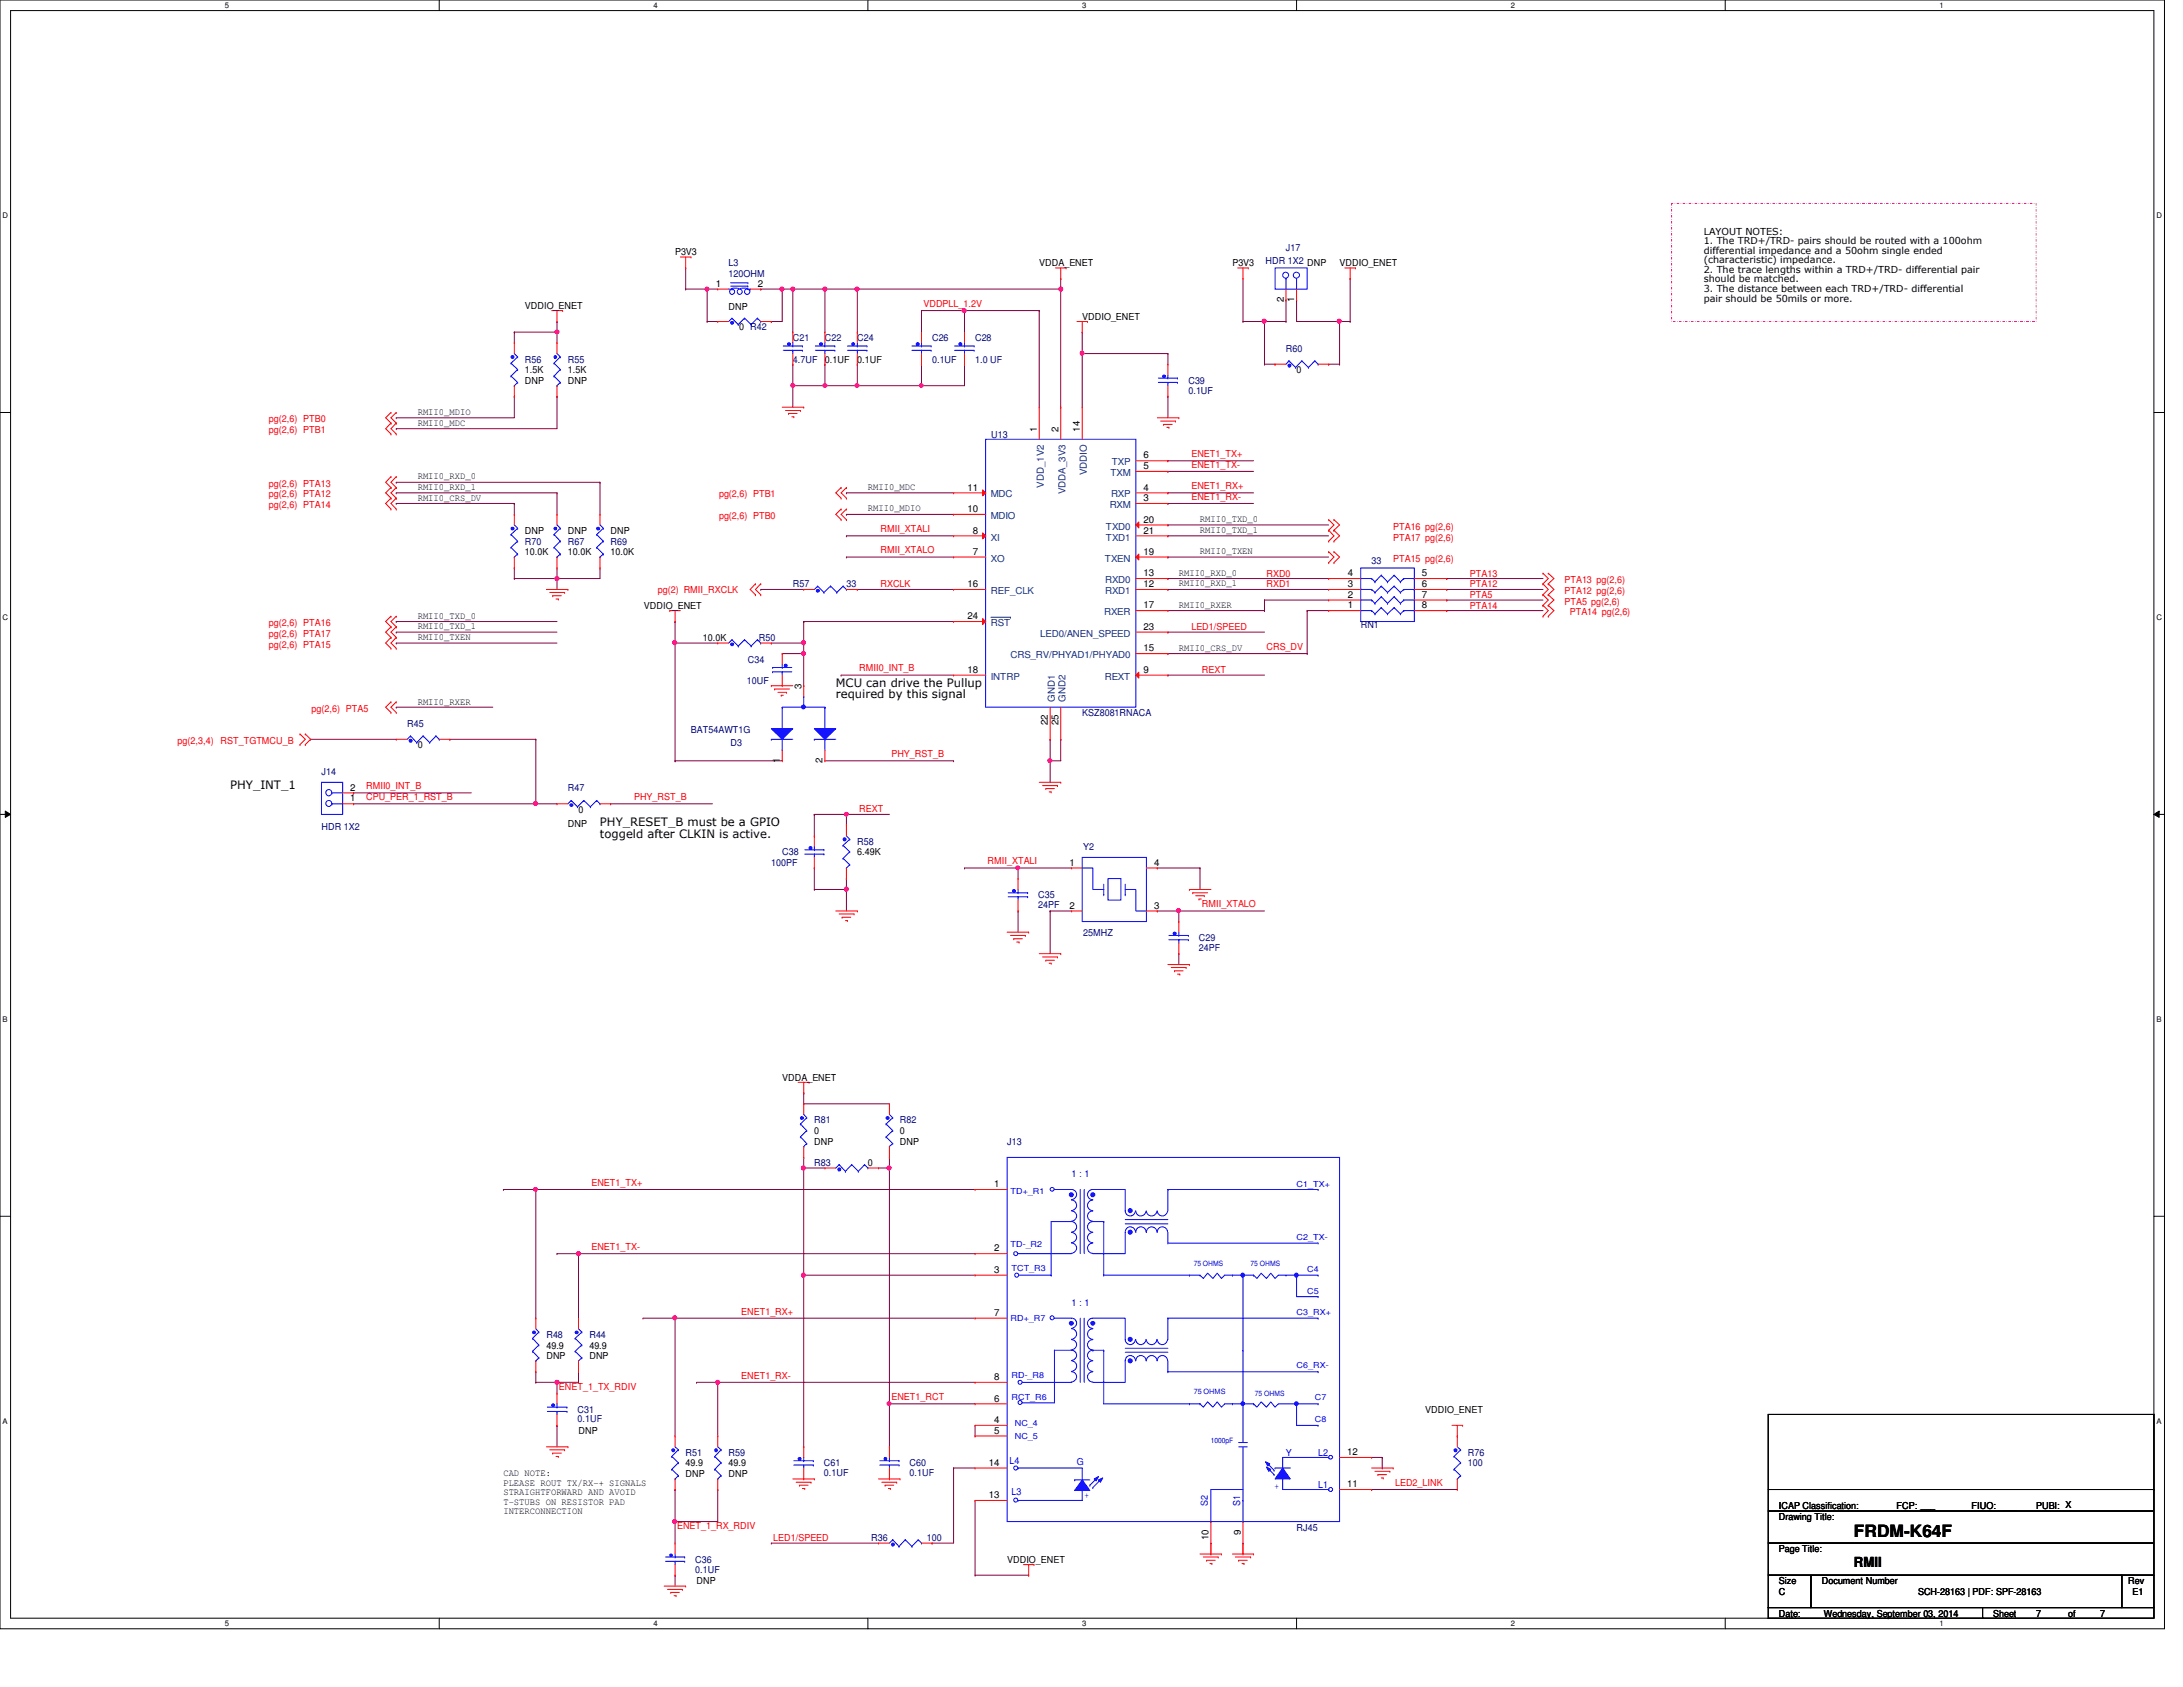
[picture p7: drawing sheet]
<svg xmlns="http://www.w3.org/2000/svg" width="279mm" height="216mm" viewBox="0 0 279 216" stroke-linecap="round" stroke-linejoin="round" font-family="sans-serif">
<defs><g id="words">
<text font-size="2.2" x="237.3" y="196.8">FRDM-K64F</text>
<text font-size="1.8" x="237.3" y="200.5">RMII</text>
<g font-size="1.5">
<text x="107" y="87.9">MCU can drive the Pullup</text>
<text x="107" y="89.4">required by this signal</text>
<text x="29.5" y="100.9">PHY_INT_1</text>
<text x="76.8" y="105.7">PHY_RESET_B must be a GPIO</text>
<text x="76.8" y="107.2">toggeld after CLKIN is active.</text>
</g>
<g font-size="1.2">
<text x="86.4" y="32.7">P3V3</text>
<text x="133" y="34">VDDA_ENET</text>
<text x="157.7" y="34">P3V3</text>
<text x="171.4" y="34">VDDIO_ENET</text>
<text x="218.1" y="30">LAYOUT NOTES:</text>
<text x="218.1" y="31.2">1. The TRD+/TRD- pairs should be routed with a 100ohm</text>
<text x="218.1" y="32.5">differential impedance and a 50ohm single ended</text>
<text x="218.1" y="33.7">(characteristic) impedance.</text>
<text x="218.1" y="34.9">2. The trace lengths within a TRD+/TRD- differential pair</text>
<text x="67.2" y="39.5">VDDIO_ENET</text>
<text x="91.6" y="36.7">1</text>
<text x="93.3" y="39.7">DNP</text>
<text x="97" y="36.7">2</text>
<text x="138.5" y="40.9">VDDIO_ENET</text>
<text x="164.3" y="38.7" transform="rotate(-90 164.3 38.7)">2</text>
<text x="165.7" y="38.7" transform="rotate(-90 165.7 38.7)">1</text>
<text x="218.1" y="36.2">should be matched.</text>
<text x="218.1" y="37.4">3. The distance between each TRD+/TRD- differential</text>
<text x="218.1" y="38.6">pair should be 50mils or more.</text>
<text x="67.2" y="47.8">1.5K</text>
<text x="72.7" y="47.8">1.5K</text>
<text x="94.6" y="42.3">0 R42</text>
<text x="105.6" y="46.4">0.1UF</text>
<text x="109.7" y="46.4">0.1UF</text>
<text x="165.9" y="47.8">0</text>
<text x="53.5" y="53.1">RMII0_MDIO</text>
<text x="67.2" y="49.1">DNP</text>
<text x="72.7" y="49.1">DNP</text>
<text x="53.5" y="54.5">RMII0_MDC</text>
<text x="132.7" y="55.2" transform="rotate(-90 132.7 55.2)">1</text>
<text x="135.5" y="55.2" transform="rotate(-90 135.5 55.2)">2</text>
<text x="138.2" y="55.2" transform="rotate(-90 138.2 55.2)">14</text>
<text x="146.3" y="58.7">6</text>
<text x="53.5" y="62.7">RMII0_RXD_1</text>
<text x="53.5" y="61.3">RMII0_RXD_0</text>
<text x="53.5" y="64.1">RMII0_CRS_DV</text>
<text x="111.1" y="65.4">RMII0_MDIO</text>
<text x="111.1" y="62.7">RMII0_MDC</text>
<text x="123.8" y="65.5">10</text>
<text x="123.8" y="62.8">11</text>
<text x="146.3" y="64.1">3</text>
<text x="146.3" y="62.8">4</text>
<text x="146.3" y="60">5</text>
<text x="67.2" y="71.1">10.0K</text>
<text x="67.2" y="68.3">DNP</text>
<text x="72.7" y="71.1">10.0K</text>
<text x="72.7" y="68.3">DNP</text>
<text x="78.1" y="71.1">10.0K</text>
<text x="78.1" y="68.3">DNP</text>
<text x="124.5" y="71">7</text>
<text x="124.5" y="68.3">8</text>
<text x="146.3" y="71">19</text>
<text x="146.3" y="66.9">20</text>
<text x="146.3" y="68.3">21</text>
<text x="153.6" y="66.8">RMII0_TXD_0</text>
<text x="153.6" y="68.2">RMII0_TXD_1</text>
<text x="153.6" y="71">RMII0_TXEN</text>
<text x="82.4" y="77.9">VDDIO_ENET</text>
<text x="123.8" y="75.1">16</text>
<text x="146.3" y="75.1">12</text>
<text x="146.3" y="73.7">13</text>
<text x="146.3" y="77.9">17</text>
<text x="150.9" y="73.7">RMII0_RXD_0</text>
<text x="150.9" y="75.1">RMII0_RXD_1</text>
<text x="150.9" y="77.8">RMII0_RXER</text>
<text x="172.5" y="77.9">1</text>
<text x="172.5" y="76.5">2</text>
<text x="172.5" y="75.1">3</text>
<text x="172.5" y="73.7">4</text>
<text x="182" y="73.7">5</text>
<text x="182" y="75.1">6</text>
<text x="182" y="76.5">7</text>
<text x="182" y="77.9">8</text>
<text x="53.5" y="79.2">RMII0_TXD_0</text>
<text x="53.5" y="80.6">RMII0_TXD_1</text>
<text x="53.5" y="81.9">RMII0_TXEN</text>
<text x="90" y="82">10.0K</text>
<text x="123.8" y="79.2">24</text>
<text x="146.3" y="83.4">15</text>
<text x="146.3" y="80.6">23</text>
<text x="150.9" y="83.3">RMII0_CRS_DV</text>
<text x="102.6" y="88.2" transform="rotate(-90 102.6 88.2)">3</text>
<text x="123.8" y="86.1">18</text>
<text x="146.3" y="86.1">9</text>
<text x="53.5" y="90.2">RMII0_RXER</text>
<text x="53.5" y="95.8">0</text>
<text x="134.1" y="92.8" transform="rotate(-90 134.1 92.8)">22</text>
<text x="135.5" y="92.8" transform="rotate(-90 135.5 92.8)">25</text>
<text x="44.8" y="101.2">2</text>
<text x="99.8" y="97.7" transform="rotate(-90 99.8 97.7)">1</text>
<text x="105.3" y="97.7" transform="rotate(-90 105.3 97.7)">2</text>
<text x="44.8" y="102.6">1</text>
<text x="72.7" y="105.8">DNP</text>
<text x="74" y="104">0</text>
<text x="109.7" y="109.5">6.49K</text>
<text x="136.9" y="110.8">1</text>
<text x="147.7" y="110.8">4</text>
<text x="136.9" y="116.3">2</text>
<text x="147.7" y="116.3">3</text>
<text x="100.1" y="138.3">VDDA_ENET</text>
<text x="104.2" y="145.2">0</text>
<text x="104.2" y="146.5">DNP</text>
<text x="111.1" y="149.3">0</text>
<text x="115.2" y="145.2">0</text>
<text x="115.2" y="146.5">DNP</text>
<text x="127.3" y="151.9">1</text>
<text x="127.3" y="160.1">2</text>
<text x="127.3" y="162.9">3</text>
<text x="69.9" y="172.6">49.9</text>
<text x="69.9" y="173.9">DNP</text>
<text x="75.4" y="172.6">49.9</text>
<text x="75.4" y="173.9">DNP</text>
<text x="127.3" y="168.4">7</text>
<text x="127.3" y="179.4">6</text>
<text x="127.3" y="176.6">8</text>
<text x="74" y="183.6">DNP</text>
<text x="127.3" y="182.1">4</text>
<text x="127.3" y="183.5">5</text>
<text x="182.4" y="180.8">VDDIO_ENET</text>
<text x="64.4" y="188.9">CAD NOTE:</text>
<text x="64.4" y="190.1">PLEASE ROUT TX/RX-+ SIGNALS</text>
<text x="64.4" y="191.3">STRAIGHTFORWARD AND AVOID</text>
<text x="87.8" y="187.7">49.9</text>
<text x="87.8" y="189">DNP</text>
<text x="93.3" y="187.7">49.9</text>
<text x="93.3" y="189">DNP</text>
<text x="126.6" y="187.6">14</text>
<text x="126.6" y="191.7">13</text>
<text x="172.4" y="190.3">11</text>
<text x="172.4" y="186.2">12</text>
<text x="64.4" y="192.6">T-STUBS ON RESISTOR PAD</text>
<text x="64.4" y="193.8">INTERCONNECTION</text>
<text x="154.7" y="197.1" transform="rotate(-90 154.7 197.1)">10</text>
<text x="158.8" y="196.4" transform="rotate(-90 158.8 196.4)">9</text>
<text x="227.7" y="194.5">Drawing Title:</text>
<text x="227.7" y="193.2">ICAP Classification:</text>
<text x="242.7" y="193.2">FCP: ___</text>
<text x="252.3" y="193.2">FIUO: ___</text>
<text x="260.6" y="193.2">PUBI: X</text>
<text x="89.2" y="202.7">DNP</text>
<text x="128.9" y="200">VDDIO_ENET</text>
<text x="227.7" y="202.7">Size</text>
<text x="227.7" y="198.6">Page Title:</text>
<text x="233.2" y="202.7">Document Number</text>
<text x="272.4" y="202.7">Rev</text>
<text x="227.7" y="206.9">Date:</text>
<text x="227.7" y="204.1">C</text>
<text x="233.4" y="206.9">Wednesday, September 03, 2014</text>
<text x="245.5" y="204.1">SCH-28163 | PDF: SPF-28163</text>
<text x="255.1" y="206.9">Sheet</text>
<text x="260.6" y="206.9">7</text>
<text x="264.7" y="206.9">of</text>
<text x="268.8" y="206.9">7</text>
<text x="272.9" y="204.1">E1</text>
</g>
<g font-size="1.2" fill="#000080">
<text x="93.3" y="34">L3</text>
<text x="93.3" y="35.4">120OHM</text>
<text x="162" y="33.8">HDR 1X2 DNP</text>
<text x="164.6" y="32.1">J17</text>
<text x="67.2" y="46.4">R56</text>
<text x="72.7" y="46.4">R55</text>
<text x="101.5" y="43.6">C21</text>
<text x="101.5" y="46.4">4.7UF</text>
<text x="105.6" y="43.6">C22</text>
<text x="109.7" y="43.6">C24</text>
<text x="119.3" y="43.6">C26</text>
<text x="119.3" y="46.4">0.1UF</text>
<text x="124.8" y="43.6">C28</text>
<text x="124.8" y="46.4">1.0 UF</text>
<text x="164.6" y="45">R60</text>
<text x="152.1" y="49.1">C39</text>
<text x="152.1" y="50.4">0.1UF</text>
<text x="126.9" y="56">U13</text>
<text x="67.2" y="69.7">R70</text>
<text x="72.7" y="69.7">R67</text>
<text x="78.1" y="69.7">R69</text>
<text x="101.5" y="75.2">R57</text>
<text x="108.3" y="75.2">33</text>
<text x="175.6" y="72.2">33</text>
<text x="97.1" y="82">R50</text>
<text x="174.2" y="80.4">RN1</text>
<text x="95.6" y="87.5">10UF</text>
<text x="95.7" y="84.8">C34</text>
<text x="52.1" y="93">R45</text>
<text x="88.4" y="93.9">BAT54AWT1G</text>
<text x="93.5" y="95.5">D3</text>
<text x="138.5" y="91.7">KSZ8081RNACA</text>
<text x="41.1" y="99.2">J14</text>
<text x="72.7" y="101.3">R47</text>
<text x="41.1" y="106.2">HDR 1X2</text>
<text x="98.7" y="110.9">100PF</text>
<text x="100.1" y="109.5">C38</text>
<text x="109.7" y="108.1">R58</text>
<text x="138.6" y="108.8">Y2</text>
<text x="132.9" y="115">C35</text>
<text x="132.9" y="116.2">24PF</text>
<text x="138.6" y="119.8">25MHZ</text>
<text x="153.5" y="120.4">C29</text>
<text x="153.5" y="121.7">24PF</text>
<text x="104.2" y="143.8">R81</text>
<text x="115.2" y="143.8">R82</text>
<text x="104.2" y="149.3">R83</text>
<text x="128.9" y="146.5">J13</text>
<text x="69.9" y="171.2">R48</text>
<text x="75.4" y="171.2">R44</text>
<text x="73.9" y="180.8">C31</text>
<text x="73.9" y="182">0.1UF</text>
<text x="87.8" y="186.3">R51</text>
<text x="93.3" y="186.3">R59</text>
<text x="105.5" y="187.7">C61</text>
<text x="105.5" y="188.9">0.1UF</text>
<text x="116.4" y="187.7">C60</text>
<text x="116.4" y="188.9">0.1UF</text>
<text x="187.9" y="186.3">R76</text>
<text x="187.9" y="187.7">100</text>
<text x="111.5" y="197.3">R36</text>
<text x="118.6" y="197.3">100</text>
<text x="165.9" y="195.9">RJ45</text>
<text x="89" y="200">C36</text>
<text x="89" y="201.3">0.1UF</text>
</g>
<g font-size="1.2" fill="#f00">
<text x="118.2" y="39.3">VDDPLL_1.2V</text>
<text x="34.4" y="55.5">pg(2,6) PTB1</text>
<text x="34.4" y="54.1">pg(2,6) PTB0</text>
<text x="152.5" y="58.5">ENET1_TX+</text>
<text x="152.5" y="59.9">ENET1_TX-</text>
<text x="34.4" y="62.3">pg(2,6) PTA13</text>
<text x="34.4" y="63.7">pg(2,6) PTA12</text>
<text x="34.4" y="65">pg(2,6) PTA14</text>
<text x="92" y="63.7">pg(2,6) PTB1</text>
<text x="152.5" y="62.6">ENET1_RX+</text>
<text x="152.5" y="64">ENET1_RX-</text>
<text x="92" y="66.4">pg(2,6) PTB0</text>
<text x="112.7" y="70.8">RMII_XTALO</text>
<text x="112.7" y="68.1">RMII_XTALI</text>
<text x="178.3" y="71.9">PTA15 pg(2,6)</text>
<text x="178.3" y="67.8">PTA16 pg(2,6)</text>
<text x="178.3" y="69.2">PTA17 pg(2,6)</text>
<text x="84.2" y="75.9">pg(2) RMII_RXCLK</text>
<text x="112.7" y="75.2">RXCLK</text>
<text x="162.1" y="75.2">RXD1</text>
<text x="162.1" y="73.8">RXD0</text>
<text x="188.1" y="73.8">PTA13</text>
<text x="188.1" y="75.2">PTA12</text>
<text x="188.1" y="77.9">PTA14</text>
<text x="188.1" y="76.5">PTA5</text>
<text x="200.2" y="74.6">PTA13 pg(2,6)</text>
<text x="200.2" y="76">PTA12 pg(2,6)</text>
<text x="200.2" y="77.4">PTA5 pg(2,6)</text>
<text x="34.4" y="82.9">pg(2,6) PTA15</text>
<text x="34.4" y="80.1">pg(2,6) PTA16</text>
<text x="34.4" y="81.5">pg(2,6) PTA17</text>
<text x="152.5" y="80.6">LED1/SPEED</text>
<text x="162.1" y="83.2">CRS_DV</text>
<text x="200.9" y="78.7">PTA14 pg(2,6)</text>
<text x="110" y="85.9">RMII0_INT_B</text>
<text x="153.8" y="86.1">REXT</text>
<text x="22.7" y="95.2">pg(2,3,4)</text>
<text x="28.2" y="95.2">RST_TGTMCU_B</text>
<text x="39.9" y="91.1">pg(2,6) PTA5</text>
<text x="46.9" y="101">RMII0_INT_B</text>
<text x="114.1" y="96.9">PHY_RST_B</text>
<text x="46.9" y="102.4">CPU_PER_1_RST_B</text>
<text x="81.2" y="102.4">PHY_RST_B</text>
<text x="110" y="104">REXT</text>
<text x="126.4" y="110.6">RMII_XTALI</text>
<text x="153.8" y="116.1">RMII_XTALO</text>
<text x="75.7" y="151.8">ENET1_TX+</text>
<text x="75.7" y="160">ENET1_TX-</text>
<text x="94.9" y="168.2">ENET1_RX+</text>
<text x="71.5" y="177.8">ENET_1_TX_RDIV</text>
<text x="94.9" y="176.4">ENET1_RX-</text>
<text x="114.1" y="179.2">ENET1_RCT</text>
<text x="178.6" y="190.2">LED2_LINK</text>
<text x="86.7" y="195.7">ENET_1_RX_RDIV</text>
<text x="99" y="197.2">LED1/SPEED</text>
</g>
<g font-size="1.2" fill="#004080">
<text x="142.3" y="59.6">TXP</text>
<text x="126.8" y="63.7">MDC</text>
<text x="133.6" y="62.4" transform="rotate(-90 133.6 62.4)">VDD_1V2</text>
<text x="136.4" y="63.2" transform="rotate(-90 136.4 63.2)">VDDA_3V3</text>
<text x="139.1" y="60.8" transform="rotate(-90 139.1 60.8)">VDDIO</text>
<text x="142" y="65">RXM</text>
<text x="142.1" y="60.9">TXM</text>
<text x="142.2" y="63.7">RXP</text>
<text x="126.8" y="71.9">XO</text>
<text x="126.8" y="69.2">XI</text>
<text x="126.8" y="66.4">MDIO</text>
<text x="141.4" y="71.9">TXEN</text>
<text x="141.5" y="67.8">TXD0</text>
<text x="141.5" y="69.2">TXD1</text>
<text x="126.8" y="76">REF_CLK</text>
<text x="141.4" y="76">RXD1</text>
<text x="141.4" y="74.6">RXD0</text>
<text x="126.8" y="80.1">RST</text>
<text x="133.1" y="81.5">LED0/ANEN_SPEED</text>
<text x="141.3" y="78.7">RXER</text>
<text x="126.8" y="87">INTRP</text>
<text x="129.3" y="84.2">CRS_RV/PHYAD1/PHYAD0</text>
<text x="135" y="89.8" transform="rotate(-90 135 89.8)">GND1</text>
<text x="136.4" y="89.8" transform="rotate(-90 136.4 89.8)">GND2</text>
<text x="141.4" y="87">REXT</text>
</g>
<g font-size="1.2" fill="#00f">
<text x="137.2" y="150.6">1 : 1</text>
<text x="137.2" y="167.1">1 : 1</text>
<text x="129.2" y="187.4">L4</text>
<text x="129.5" y="191.3">L3</text>
<text x="137.8" y="187.5">G</text>
<text x="138.8" y="191.8">+</text>
<text x="163.1" y="190.5">+</text>
<text x="164.6" y="186.3">Y</text>
<text x="168.7" y="186.3">L2</text>
<text x="168.7" y="190.4">L1</text>
<text x="154.6" y="192.7" transform="rotate(-90 154.6 192.7)">S2</text>
<text x="158.7" y="192.7" transform="rotate(-90 158.7 192.7)">S1</text>
</g>
<g font-size="1.1" fill="#00f">
<text x="129.3" y="152.8">TD+_R1</text>
<text x="165.9" y="151.8">C1_TX+</text>
<text x="129.3" y="159.6">TD-_R2</text>
<text x="165.9" y="158.7">C2_TX-</text>
<text x="129.5" y="162.7">TCT_R3</text>
<text x="167.3" y="165.6">C5</text>
<text x="167.3" y="162.8">C4</text>
<text x="129.3" y="169.1">RD+_R7</text>
<text x="165.9" y="168.3">C3_RX+</text>
<text x="129.5" y="176.4">RD-_R8</text>
<text x="129.5" y="179.1">RCT_R6</text>
<text x="165.9" y="175.1">C6_RX-</text>
<text x="168.3" y="179.1">C7</text>
<text x="129.9" y="182.5">NC_4</text>
<text x="129.9" y="184.2">NC_5</text>
<text x="168.3" y="182">C8</text>
</g>
<g font-size="1">
<text x="28.8" y="1">5</text>
<text x="83.7" y="1">4</text>
<text x="138.5" y="1">3</text>
<text x="193.4" y="1">2</text>
<text x="248.2" y="1">1</text>
<text x=".3" y="27.9">D</text>
<text x="276" y="27.9">D</text>
<text x=".3" y="79.4">C</text>
<text x="276" y="79.4">C</text>
<text x=".3" y="130.8">B</text>
<text x="276" y="130.8">B</text>
<text x=".3" y="182.2">A</text>
<text x="276" y="182.2">A</text>
<text x="28.8" y="208.1">5</text>
<text x="83.7" y="208.1">4</text>
<text x="138.5" y="208.1">3</text>
<text x="193.4" y="208.1">2</text>
<text x="248.2" y="208.1">1</text>
</g>
<g font-size=".9" fill="#00f">
<text x="152.8" y="162">75 OHMS</text>
<text x="160.1" y="162">75 OHMS</text>
<text x="152.8" y="178.4">75 OHMS</text>
<text x="160.6" y="178.6">75 OHMS</text>
<text x="155" y="184.6">1000pF</text>
</g>
</g></defs>
<path d="M0 0h277v208.4h-277zM1.4 1.4h274.3v205.7h-274.3z" fill="none" stroke="#000" stroke-width=".13"/>
<g fill="#fff">
<path d="M28.8 .1h.5v1.1h-.5z"/>
<path d="M28.8 207.2h.5v1.1h-.5z"/>
</g>
<path d="M56.2 0v1.4M56.2 207.1v1.3" fill="none" stroke="#000" stroke-width=".13"/>
<g fill="#fff">
<path d="M83.7 .1h.5v1.1h-.5z"/>
<path d="M83.7 207.2h.5v1.1h-.5z"/>
</g>
<path d="M111.1 0v1.4M111.1 207.1v1.3" fill="none" stroke="#000" stroke-width=".13"/>
<g fill="#fff">
<path d="M138.5 .1h.6v1.1h-.6z"/>
<path d="M138.5 207.2h.6v1.1h-.6z"/>
</g>
<path d="M165.9 0v1.4M165.9 207.1v1.3" fill="none" stroke="#000" stroke-width=".13"/>
<g fill="#fff">
<path d="M193.4 .1h.5v1.1h-.5z"/>
<path d="M193.4 207.2h.5v1.1h-.5z"/>
</g>
<path d="M220.8 0v1.4M220.8 207.1v1.3" fill="none" stroke="#000" stroke-width=".13"/>
<g fill="#fff">
<path d="M248.2 .1h.6v1.1h-.6z"/>
<path d="M248.2 207.2h.6v1.1h-.6z"/>
<path d="M.3 27.1h.8v1.1h-.8z"/>
<path d="M276 27.1h.7v1.1h-.7z"/>
<path d="M.3 78.5h.8v1.1h-.8z"/>
<path d="M276 78.5h.7v1.1h-.7z"/>
</g>
<path d="M0 52.8h1.4M275.7 52.8h1.3" fill="none" stroke="#000" stroke-width=".13"/>
<g fill="#fff">
<path d="M.3 129.9h.7v1.1h-.7z"/>
<path d="M276 129.9h.6v1.1h-.6z"/>
</g>
<path d="M0 104.2h1.4M.7 103.8l.7 .4-.7 .4zM275.7 104.2l.7-.4v.8zM275.7 104.2h1.3" fill="none" stroke="#000" stroke-width=".13"/>
<path d="M.7 103.8l.7 .4-.7 .4zM275.7 104.2l.7-.4v.8z" fill="#000"/>
<g fill="#fff">
<path d="M.3 181.4h.7v1.1h-.7z"/>
<path d="M276 181.4h.6v1.1h-.6z"/>
</g>
<path d="M0 155.7h1.4M275.7 155.7h1.3" fill="none" stroke="#000" stroke-width=".13"/>
<path d="M214 26h46.6v15.1h-46.6z" fill="none" stroke="#f0f" stroke-width=".13" stroke-dasharray=".3 .3 0 .3"/>
<path d="M97.4 37h.1M97.4 37h2.7M101.5 37h.1M101.5 37h4.1M135.8 37h.1M135.8 37v15.1" fill="none" stroke="#800040" stroke-width=".13"/>
<circle cx="105.6" cy="37" r=".26" fill="#f0f"/>
<circle cx="105.6" cy="37" r=".26" fill="none" stroke="#f0f" stroke-width=".13"/>
<circle cx="101.5" cy="37" r=".26" fill="#f0f"/>
<circle cx="101.5" cy="37" r=".26" fill="none" stroke="#f0f" stroke-width=".13"/>
<path d="M105.6 37h.1M105.6 37v5.5M105.6 37h30.2M109.7 37h.1M109.7 37v5.5" fill="none" stroke="#800040" stroke-width=".13"/>
<circle cx="135.8" cy="37" r=".26" fill="#f0f"/>
<circle cx="135.8" cy="37" r=".26" fill="none" stroke="#f0f" stroke-width=".13"/>
<circle cx="109.7" cy="37" r=".26" fill="#f0f"/>
<circle cx="109.7" cy="37" r=".26" fill="none" stroke="#f0f" stroke-width=".13"/>
<path d="M135.8 35.6h.1M135.8 35.6v1.4M101.5 46.6h.1M101.5 46.6v2.8M105.6 49.4h.1M105.6 49.4h12.3M109.7 49.4h.1" fill="none" stroke="#800040" stroke-width=".13"/>
<circle cx="109.7" cy="49.3" r=".25" fill="#f0f"/>
<circle cx="109.7" cy="49.3" r=".25" fill="none" stroke="#f0f" stroke-width=".13"/>
<path d="M117.9 49.4h.1M117.9 49.4h5.5" fill="none" stroke="#800040" stroke-width=".13"/>
<path d="M117.7 49.2h.4l.1 .1-.1 .2-.2 .1-.2-.1z" fill-rule="evenodd" fill="#f0f"/>
<path d="M117.7 49.2h.4l.1 .1-.1 .2-.2 .1-.2-.1z" fill="none" stroke="#f0f" stroke-width=".13"/>
<path d="M133 39.8h.1M133 39.8v12.3M50.7 90.5h.1M50.7 90.5h12.4M68.6 175.6h.1M68.6 176.9h.1M68.6 175.6v1.3M68.6 176.9h2.7" fill="none" stroke="#800040" stroke-width=".13"/>
<circle cx="71.3" cy="176.9" r=".26" fill="#f0f"/>
<circle cx="71.3" cy="176.9" r=".26" fill="none" stroke="#f0f" stroke-width=".13"/>
<path d="M65.8 72.7h.1M65.8 74h.1M65.8 72.7v1.3M71.3 72.7h.1M71.3 72.7v1.3h-5.5M76.8 72.7h.1M76.8 72.7v1.3M71.3 176.9h.1M71.3 176.9v1.4M74 175.6h.1M74 175.6v1.3" fill="none" stroke="#800040" stroke-width=".13"/>
<circle cx="71.3" cy="74" r=".26" fill="#f0f"/>
<circle cx="71.3" cy="74" r=".26" fill="none" stroke="#f0f" stroke-width=".13"/>
<path d="M117.9 39.8h.1M117.9 39.8h5.5M123.4 39.8h.1M123.4 39.8v2.7M71.3 74h.1M71.3 74v1.4" fill="none" stroke="#800040" stroke-width=".13"/>
<circle cx="123.4" cy="39.8" r=".26" fill="#f0f"/>
<circle cx="123.4" cy="39.8" r=".26" fill="none" stroke="#f0f" stroke-width=".13"/>
<g fill="none" stroke="#800040" stroke-width=".13">
<path d="M65.8 42.5h.1M65.8 42.5v1.4M71.3 42.5h.1M71.3 42.5v1.4M101.5 49.4h.1M101.5 49.4v2.7M105.6 46.6h.1M105.6 46.6v2.8h-4.1M109.7 46.6h.1M109.7 46.6v2.8M117.9 46.6h.1M117.9 46.6v2.8"/>
<path d="M123.4 46.6h.1M123.4 46.6v2.8M50.7 64.4h.1M50.7 79.5h.1M50.7 64.4h15.1M50.7 79.5h20.6M65.8 64.4h.1M65.8 64.4v1.4M50.7 82.3h.1M50.7 80.9h.1M50.7 82.3h20.6M50.7 80.9h20.6"/>
<path d="M45.3 102.9h.1M45.3 102.9h23.3M78.1 102.9h.1M78.1 102.9h13.1M71.3 182.4h.1M71.3 182.4v2.8"/>
</g>
<circle cx="105.6" cy="49.3" r=".25" fill="#f0f"/>
<circle cx="105.6" cy="49.3" r=".25" fill="none" stroke="#f0f" stroke-width=".13"/>
<circle cx="101.5" cy="49.3" r=".25" fill="#f0f"/>
<circle cx="101.5" cy="49.3" r=".25" fill="none" stroke="#f0f" stroke-width=".13"/>
<g fill="none" stroke="#800040" stroke-width=".13">
<path d="M87.8 34.3h.1M87.8 37h.1M87.8 34.3v2.7M87.8 37h2.7M50.7 54.9h.1M50.7 54.9h20.6M65.8 50.7h.1M65.8 42.5h.1M65.8 50.7v2.8M65.8 42.5h5.5M50.7 63.1h.1M50.7 63.1h20.6"/>
<path d="M71.3 63.1h.1M71.3 63.1v2.7"/>
</g>
<circle cx="71.3" cy="42.5" r=".25" fill="#f0f"/>
<circle cx="71.3" cy="42.5" r=".25" fill="none" stroke="#f0f" stroke-width=".13"/>
<g fill="none" stroke="#800040" stroke-width=".13">
<path d="M117.9 39.8h.1M117.9 39.8v2.7M50.7 53.5h.1M50.7 53.5h15.1M71.3 50.7h.1M71.3 41.1h.1M71.3 41.1v1.4M71.3 50.7v4.2M50.7 61.7h.1M50.7 61.7h26.1M76.8 61.7h.1M76.8 61.7v4.1"/>
<path d="M68.6 102.9h.1M68.6 102.9h2.7"/>
</g>
<circle cx="68.5" cy="102.8" r=".26" fill="#f0f"/>
<circle cx="68.5" cy="102.8" r=".26" fill="none" stroke="#f0f" stroke-width=".13"/>
<path d="M104.2 104.2h.1M104.2 113.8h.1M104.2 104.2v2.8M104.2 113.8h4.1M108.3 113.8h.1M108.3 113.8v2.8" fill="none" stroke="#800040" stroke-width=".13"/>
<circle cx="108.3" cy="113.8" r=".26" fill="#f0f"/>
<circle cx="108.3" cy="113.8" r=".26" fill="none" stroke="#f0f" stroke-width=".13"/>
<path d="M104.2 111.1h.1M104.2 104.2h.1M104.2 111.1v2.7M104.2 104.2h4.1M108.3 112.4h.1M108.3 104.2h.1M108.3 104.2v1.4M108.3 112.4v1.4" fill="none" stroke="#800040" stroke-width=".13"/>
<circle cx="108.3" cy="104.2" r=".25" fill="#f0f"/>
<circle cx="108.3" cy="104.2" r=".25" fill="none" stroke="#f0f" stroke-width=".13"/>
<g fill="none" stroke="#800040" stroke-width=".13">
<path d="M90.5 37h.1M90.5 37h1.4M100.1 37h.1M100.1 37h1.4M90.5 41.1h.1M90.5 41.1h1.4M98.7 41.1h.1M98.7 41.1h1.4M71.3 74h.1M71.3 74h5.5M108.3 65.8h.1M108.3 63.1h.1"/>
<path d="M108.3 65.8h13.7M108.3 63.1h13.7M39.8 94.6h.1M39.8 94.6h10.9M57.6 94.6h.1M57.6 94.6h11M68.6 94.6h.1M68.6 94.6v8.3M149.5 86.4h.1M149.5 86.4h12.3M108.3 104.2h.1M108.3 104.2h5.5"/>
<path d="M68.6 152.2h.1M68.6 152.2v16.5M71.3 176.9h.1M71.3 176.9h2.7"/>
</g>
<circle cx="68.5" cy="152.2" r=".25" fill="#f0f"/>
<circle cx="68.5" cy="152.2" r=".25" fill="none" stroke="#f0f" stroke-width=".13"/>
<path d="M68.6 152.2h.1M68.6 152.2h56.2M74 160.4h.1M74 160.4h50.8" fill="none" stroke="#800040" stroke-width=".13"/>
<circle cx="74" cy="160.4" r=".26" fill="#f0f"/>
<circle cx="74" cy="160.4" r=".26" fill="none" stroke="#f0f" stroke-width=".13"/>
<path d="M86.4 168.7h.1M86.4 168.7h38.4" fill="none" stroke="#800040" stroke-width=".13"/>
<circle cx="86.4" cy="168.7" r=".26" fill="#f0f"/>
<circle cx="86.4" cy="168.7" r=".26" fill="none" stroke="#f0f" stroke-width=".13"/>
<path d="M86.4 168.7h.1M86.4 168.7v15.1M91.9 176.9h.1M91.9 176.9h32.9M86.4 190.6h.1M86.4 194.7h.1M86.4 190.6v6.9M91.9 190.6h.1M91.9 190.6v4.1h-5.5M86.4 201.6h.1M86.4 201.6v1.4" fill="none" stroke="#800040" stroke-width=".13"/>
<circle cx="86.4" cy="194.7" r=".26" fill="#f0f"/>
<circle cx="86.4" cy="194.7" r=".26" fill="none" stroke="#f0f" stroke-width=".13"/>
<path d="M138.5 42.5h.1M138.5 45.3h.1M138.5 42.5v9.6M138.5 45.3h11M149.5 50.7h.1M149.5 50.7v2.8" fill="none" stroke="#800040" stroke-width=".13"/>
<path d="M138.3 45h.2l.2 .1-.1 .3-.1 .1-.2-.1z" fill-rule="evenodd" fill="#f0f"/>
<path d="M138.3 45h.2l.2 .1-.1 .3-.1 .1-.2-.1z" fill="none" stroke="#f0f" stroke-width=".13"/>
<g fill="none" stroke="#800040" stroke-width=".13">
<path d="M149.5 59h.1M149.5 59h10.9M149.5 60.3h.1M149.5 63.1h.1M149.5 64.4h.1M149.5 60.3h10.9M149.5 63.1h10.9M149.5 64.4h10.9M134.4 94.6h.1M134.4 97.4h.1M134.4 94.6v5.5M135.8 94.6h.1"/>
<path d="M135.8 94.6v2.8h-1.4"/>
</g>
<circle cx="134.4" cy="97.3" r=".25" fill="#f0f"/>
<circle cx="134.4" cy="97.3" r=".25" fill="none" stroke="#f0f" stroke-width=".13"/>
<g fill="none" stroke="#800040" stroke-width=".13">
<path d="M86.4 79.5h.1M86.4 79.5v17.9M97.4 75.4h.1M97.4 75.4h5.5M102.9 79.5h.1M102.9 79.5h19.1M108.3 71.3h.1M108.3 68.6h.1M108.3 71.3h13.7M108.3 68.6h13.7M109.7 75.4h.1M109.7 75.4h12.3"/>
<path d="M149.5 71.3h.1M149.5 67.2h.1M149.5 68.6h.1M149.5 75.4h.1M149.5 74h.1M149.5 71.3h20.6M149.5 68.6h20.6M149.5 67.2h20.6M149.5 75.4h20.6M149.5 74h20.6M185.2 74h.1M185.2 75.4h.1"/>
<path d="M185.2 78.1h.1M185.2 76.8h.1M185.2 75.4h12.3M185.2 74h12.3M185.2 78.1h12.3M185.2 76.8h12.3M86.4 82.3h.1M86.4 97.4h.1M86.4 82.3h5.5M107.7 86.4h.1M107.7 86.4h14.3M149.5 80.9h.1"/>
<path d="M149.5 83.7h.1M149.5 80.9h12.3M149.5 83.7h17.8M45.3 101.5h.1M45.3 101.5h15"/>
</g>
<circle cx="86.4" cy="82.3" r=".26" fill="#f0f"/>
<circle cx="86.4" cy="82.3" r=".26" fill="none" stroke="#f0f" stroke-width=".13"/>
<path d="M102.9 79.5h.1M102.9 79.5v2.8h-4.2M98.7 82.3h.1" fill="none" stroke="#800040" stroke-width=".13"/>
<circle cx="102.8" cy="82.3" r=".26" fill="#f0f"/>
<circle cx="102.8" cy="82.3" r=".26" fill="none" stroke="#f0f" stroke-width=".13"/>
<path d="M90.5 37h.1M90.5 37v4.1M101.5 37h.1M101.5 37v5.5M149.5 45.3h.1M149.5 45.3v1.3" fill="none" stroke="#800040" stroke-width=".13"/>
<path d="M90.3 36.8l.2-.1 .2 .2-.1 .3-.1 .1-.2-.1z" fill-rule="evenodd" fill="#f0f"/>
<path d="M90.3 36.8l.2-.1 .2 .2-.1 .3-.1 .1-.2-.1z" fill="none" stroke="#f0f" stroke-width=".13"/>
<path d="M100.1 37h.1M100.1 37v4.1" fill="none" stroke="#800040" stroke-width=".13"/>
<circle cx="100.1" cy="37" r=".26" fill="#f0f"/>
<circle cx="100.1" cy="37" r=".26" fill="none" stroke="#f0f" stroke-width=".13"/>
<path d="M123.4 39.8h.1M123.4 39.8h9.6M159.1 35.6v5.5M159.1 41.1h.1M159.1 41.1h2.7M161.8 41.1h.1" fill="none" stroke="#800040" stroke-width=".13"/>
<circle cx="161.8" cy="41.1" r=".26" fill="#f0f"/>
<circle cx="161.8" cy="41.1" r=".26" fill="none" stroke="#f0f" stroke-width=".13"/>
<g fill="none" stroke="#800040" stroke-width=".13">
<path d="M164.6 38.4h.1M164.6 38.4v2.7M165.9 38.4h.1M165.9 38.4v2.7h6.9M172.8 35.6h.1M172.8 35.6v5.5M161.8 46.6h.1M161.8 46.6h1.4M163.2 46.6h.1M164.6 41.1h.1M164.6 41.1h-2.8v5.5M170.1 46.6h.1"/>
<path d="M170.1 46.6h1.3M171.4 41.1h.1M171.4 46.6h.1M171.4 41.1v5.5M172.8 41.1h.1"/>
</g>
<circle cx="171.4" cy="41.1" r=".26" fill="#f0f"/>
<circle cx="171.4" cy="41.1" r=".26" fill="none" stroke="#f0f" stroke-width=".13"/>
<g fill="none" stroke="#800040" stroke-width=".13">
<path d="M130.3 111.1h.1M130.3 111.1h6.9M134.4 116.6h.1M134.4 116.6v5.4M134.4 116.6h2.8M148.1 111.1h.1M148.1 116.6h.1M148.1 116.6h2.8M148.1 111.1h5.5M150.9 116.6h.1M150.9 116.6v1.3M153.6 111.1h.1"/>
<path d="M153.6 111.1v2.7M150.9 122h.1M150.9 122v1.4"/>
</g>
<circle cx="130.3" cy="111" r=".25" fill="#f0f"/>
<circle cx="130.3" cy="111" r=".25" fill="none" stroke="#f0f" stroke-width=".13"/>
<path d="M123.4 111.1h.1M123.4 111.1h6.9M130.3 111.1h.1M130.3 116.6h.1M130.3 111.1v1.3M130.3 116.6v2.7M150.9 116.6h.1M150.9 116.6h10.9" fill="none" stroke="#800040" stroke-width=".13"/>
<circle cx="150.8" cy="116.5" r=".26" fill="#f0f"/>
<circle cx="150.8" cy="116.5" r=".26" fill="none" stroke="#f0f" stroke-width=".13"/>
<g fill="none" stroke="#800040" stroke-width=".13">
<path d="M149.5 78.1h12.3M161.8 76.8h.1M161.8 78.1h.1M161.8 76.8h8.3M161.8 76.8v1.3M167.3 78.1h.1M167.3 78.1h2.8M167.3 78.1v5.6M86.4 97.4h.1M86.4 97.4h13.7M100.1 83.7h2.8M102.9 83.7h.1"/>
<path d="M102.9 87.8h.1M102.9 82.3v5.5M105.6 97.4h16.4M122 97.4h.1M167.3 83.7h.1M98.7 197.5h.1M98.7 197.5h13.7M175.6 190.6h.1M175.6 190.6h10.9"/>
</g>
<circle cx="102.8" cy="83.6" r=".25" fill="#f0f"/>
<circle cx="102.8" cy="83.6" r=".25" fill="none" stroke="#f0f" stroke-width=".13"/>
<path d="M102.9 149.5v13.7M102.9 163.2h.1M113.8 179.7h.1M113.8 179.7v5.5M113.8 179.7h11" fill="none" stroke="#800040" stroke-width=".13"/>
<circle cx="102.8" cy="149.5" r=".26" fill="#f0f"/>
<circle cx="102.8" cy="149.5" r=".26" fill="none" stroke="#f0f" stroke-width=".13"/>
<circle cx="102.8" cy="163.2" r=".26" fill="#f0f"/>
<circle cx="102.8" cy="163.2" r=".26" fill="none" stroke="#f0f" stroke-width=".13"/>
<g fill="none" stroke="#800040" stroke-width=".13">
<path d="M102.9 139.9h.1M102.9 139.9v1.4M102.9 149.5h.1M102.9 141.3h.1M102.9 148.1v1.4M102.9 141.3h10.9M102.9 149.5h2.7M112.4 149.5h1.4M113.8 149.5h.1M113.8 148.1v31.6M113.8 179.7h.1M119.3 197.5h.1"/>
<path d="M119.3 197.5h2.7"/>
</g>
<circle cx="113.8" cy="149.5" r=".26" fill="#f0f"/>
<circle cx="113.8" cy="149.5" r=".26" fill="none" stroke="#f0f" stroke-width=".13"/>
<circle cx="113.8" cy="179.6" r=".25" fill="#f0f"/>
<circle cx="113.8" cy="179.6" r=".25" fill="none" stroke="#f0f" stroke-width=".13"/>
<path d="M64.4 152.2h.1M64.4 152.2h4.2M71.3 160.4h.1M71.3 160.4h2.7M74 160.4h.1M74 160.4v8.3M82.3 168.7h.1M82.3 168.7h4.1M89.2 176.9h.1M89.2 176.9h2.7M91.9 176.9h.1M91.9 176.9v6.9" fill="none" stroke="#800040" stroke-width=".13"/>
<circle cx="91.9" cy="176.9" r=".26" fill="#f0f"/>
<circle cx="91.9" cy="176.9" r=".26" fill="none" stroke="#f0f" stroke-width=".13"/>
<g fill="none" stroke="#800040" stroke-width=".13">
<path d="M102.9 163.2h.1M102.9 163.2h21.9M102.9 163.2v22M122 187.9h.1M122 187.9h2.8M122 187.9v9.6M124.8 183.8h.1M124.8 182.4v1.4M124.8 192v9.6M155 197.5h.1M155 197.5v1.4M159.1 197.5h.1"/>
<path d="M159.1 197.5v1.4M175.6 186.5h1.3M176.9 186.5h.1M176.9 187.9h.1M176.9 186.5v1.4M124.8 201.6h.1M124.8 201.6h6.9M131.7 201.6h.1"/>
</g>
<g fill="none" stroke="#f00" stroke-width=".13">
<path d="M70.6 39.8h1.4M71.3 39.8v1.3M72 39.8h.1M87.1 32.9h1.3M87.8 34.3h.1M87.8 32.9v1.4M88.4 32.9h.1M135.1 34.3h1.3M135.8 35.6h.1M135.8 34.3v1.3M136.4 34.3h.1M158.4 34.3h1.4"/>
<path d="M159.1 35.6h.1M159.1 34.3v1.3M159.8 34.3h.1M172.1 34.3h1.4M172.8 35.6h.1M172.8 34.3v1.3M173.5 34.3h.1M50 54.1h.1M50 55.5h.1M50 52.8h.1M50 54.1l-.6 .8 .6 .6M50 52.8l-.6 .7 .6 .6"/>
<path d="M50.7 54.1h.1M50.7 55.5h.1M50.7 52.8h.1M50.7 54.1l-.7 .8 .7 .6M50.7 52.8l-.7 .7 .7 .6M71.3 41.1h.1M100.1 52.1h2.8M100.5 52.5h1.9M100.9 52.9h.1M100.9 52.9h1.1M101.3 53.3h.3M101.6 53.3h.1"/>
<path d="M102.4 52.5h.1M102.9 52.1h.1M137.8 41.1h1.4M138.5 42.5h.1M138.5 41.1v1.4M139.2 41.1h.1M148.1 53.5h2.8M148.5 53.9h2M148.9 54.3h.1M148.9 54.3h1.1M149.4 54.7h.2M149.6 54.7h.1"/>
<path d="M150.5 53.9h.1M150.9 53.5h.1M50 61h.1M50 62.4h.1M50 63.8h.1M50 78.9h.1M50 65.2h.1M50 61l-.6 .7 .6 .7M50 62.4l-.6 .7 .6 .7M50 78.9l-.6 .6 .6 .7M50 63.8l-.6 .6 .6 .8M50.7 61h.1"/>
<path d="M50.7 62.4h.1M50.7 63.8h.1M50.7 78.9h.1M50.7 65.2h.1M50.7 61l-.7 .7 .7 .7M50.7 62.4l-.7 .7 .7 .7M50.7 78.9l-.7 .6 .7 .7M50.7 63.8l-.7 .6 .7 .8M69.9 75.4h2.8M70.4 75.8h1.9M70.7 76.2h.1M70.7 76.2h1.1"/>
<path d="M71.2 76.7h.3M71.5 76.7h.1M72.3 75.8h.1M72.7 75.4h.1M85.7 78.1h.1M85.7 78.1h1.4M86.4 79.5h.1M86.4 78.1v1.4M96.7 76.1h.1M96.7 74.7h.1M96.7 74.7l-.7 .7 .7 .7M97.4 76.1h.1"/>
<path d="M97.4 74.7h.1M97.4 74.7l-.7 .7 .7 .7M107.7 62.4h.1M107.7 63.8h.1M107.7 65.2h.1M107.7 66.5h.1M107.7 62.4l-.7 .7 .7 .7M107.7 65.2l-.7 .6 .7 .7M108.3 62.4h.1M108.3 63.8h.1M108.3 65.2h.1M108.3 66.5h.1"/>
<path d="M108.3 62.4l-.6 .7 .6 .7M108.3 65.2l-.6 .6 .6 .7M170.1 70.6h.1M170.1 72h.1M170.1 66.5h.1M170.1 67.9h.1M170.1 69.3h.1M170.1 70.6l.6 .7-.6 .7M170.1 66.5l.6 .7-.6 .7M170.1 67.9l.6 .7-.6 .7M170.7 70.6h.1M170.7 72h.1"/>
<path d="M170.7 66.5h.1M170.7 67.9h.1M170.7 69.3h.1M170.7 70.6l.7 .7-.7 .7M170.7 66.5l.7 .7-.7 .7M170.7 67.9l.7 .7-.7 .7M197.5 73.4h.1M197.5 74.7h.1M197.5 76.1h.1M197.5 77.5h.1M197.5 78.9h.1M197.5 73.4l.7 .6-.7 .7"/>
<path d="M197.5 74.7l.7 .7-.7 .7M197.5 77.5l.7 .6-.7 .8M197.5 76.1l.7 .7-.7 .7M198.2 73.4h.1M198.2 74.7h.1M198.2 76.1h.1M198.2 77.5h.1M198.2 78.9h.1M198.2 73.4l.7 .6-.7 .7M198.2 74.7l.7 .7-.7 .7M198.2 77.5l.7 .6-.7 .8M198.2 76.1l.7 .7-.7 .7"/>
<path d="M38.4 95.3h.1M38.4 93.9h.1M38.4 93.9l.7 .7-.7 .7M39.1 93.9h.1M39.1 95.3h.1M39.1 93.9l.7 .7-.7 .7M50 89.8h.1M50 91.2h.1M50 81.6h.1M50 83h.1M50 80.2h.1M50 89.8l-.6 .7 .6 .7"/>
<path d="M50 81.6l-.6 .7 .6 .7M50 80.2l-.6 .7 .6 .7M50.7 89.8h.1M50.7 91.2h.1M50.7 81.6h.1M50.7 83h.1M50.7 80.2h.1M50.7 89.8l-.7 .7 .7 .7M50.7 81.6l-.7 .7 .7 .7M50.7 80.2l-.7 .7 .7 .7M98.7 87.8h.1M98.7 87.8h2.8"/>
<path d="M99.1 88.2h.1M99.1 88.2h1.9M99.6 88.6h1.1M100 89h.1M100 89h.2M100.7 88.6h.1M107 116.6h2.7M107.4 117h1.9M107.8 117.4h.1M107.8 117.4h1.1M108.2 117.8h.3M108.5 117.8h.1"/>
<path d="M109.3 117h.1M109.7 116.6h.1M128.9 119.3h2.8M129.3 119.7h1.9M131.2 119.7h.1M131.7 119.3h.1M133 100.1h2.8M133.4 100.5h1.9M133.9 100.9h.1M133.9 100.9h1.1M134.3 101.3h.2M134.5 101.3h.1"/>
<path d="M135.3 100.5h.1M135.8 100.1h.1M152.2 113.8h.1M152.2 113.8h2.8M152.7 114.3h.1M152.7 114.3h1.9M153 114.6h1.1M153.5 115.1h.1M153.5 115.1h.3M154.1 114.6h.1M102.2 138.5h1.3M102.9 139.9h.1"/>
<path d="M102.9 138.5v1.4M103.5 138.5h.1M129.8 120.1h.1M129.8 120.1h1.1M130.1 120.6h.3M130.4 120.6h.1M133 122h2.8M133.4 122.5h1.9M133.9 122.9h.1M133.9 122.9h1.1M134.3 123.3h.2M134.5 123.3h.1"/>
<path d="M135.3 122.5h.1M135.8 122h.1M149.5 123.4h2.7M149.9 123.8h1.9M150.3 124.2h.1M150.3 124.2h1.1M150.7 124.7h.3M151 124.7h.1M151.8 123.8h.1M152.2 123.4h.1M69.9 185.2h2.8M70.4 185.5h1.9"/>
<path d="M70.7 186h.1M70.7 186h1.1M71.2 186.4h.3M71.5 186.4h.1M72.3 185.5h.1M72.7 185.2h.1M101.5 189.3h2.7M101.9 189.7h1.9M102.3 190.1h.1M102.3 190.1h1.1M102.7 190.5h.3M103 190.5h.1"/>
<path d="M103.8 189.7h.1M104.2 189.3h.1M112.4 189.3h2.8M112.9 189.7h1.9M113.3 190.1h.1M113.3 190.1h1.1M113.7 190.5h.3M114 190.5h.1M114.8 189.7h.1M115.2 189.3h.1M153.6 198.9h2.7M154 199.3h1.9"/>
<path d="M154.4 199.7h.1M154.4 199.7h1.1M155.9 199.3h.1M156.3 198.9h.1M157.7 198.9h2.7M158.1 199.3h2M158.5 199.7h.1M158.5 199.7h1.1M160.1 199.3h.1M160.4 198.9h.1M175.6 187.9h2.7M176 188.3h1.9"/>
<path d="M176.4 188.7h.1M176.4 188.7h1.1M176.8 189.1h.2M177 189.1h.1M177.9 188.3h.1M178.3 187.9h.1M185.8 182.4h1.4M186.5 183.8h.1M186.5 182.4v1.4M187.2 182.4h.1M85 203h2.8M85.4 203.4h1.9"/>
<path d="M85.9 203.8h.1M85.9 203.8h1.1M86.3 204.2h.2M86.5 204.2h.1M87.3 203.4h.1M87.8 203h.1M131 200.2h1.3M131.7 201.6h.1M131.7 200.2v1.4M132.3 200.2h.1M154.9 200.1h.2M155.1 200.1h.1"/>
<path d="M159 200.1h.2M159.2 200.1h.1"/>
</g>
<path d="M226.3 193.4h49.4v4.1h-49.4zM226.3 197.5h49.4v4.1h-49.4zM226.3 181h49.4v12.4h-49.4zM226.3 190.6h49.4M275.7 190.6h.1M226.3 201.6h5.5v4.1h-5.5zM226.3 205.7h27.4v1.4h-27.4zM231.8 201.6h39.8v4.1h-39.8zM253.7 205.7h22v1.4h-22zM271.6 201.6h4.1v4.1h-4.1z" fill="none" stroke="#000" stroke-width=".13"/>
<path d="M65.4 68.4h.1M65.4 70.1h.1M65.4 68.4l.9 .9M65.4 70.1l.9 .8M65.8 71.3h.1M65.8 67.2l.5 .4M66.3 67.6h.1M66.3 69.3h.1M66.3 70.9h.1M66.3 67.6l-.9 .8M66.3 69.3l-.9 .8M66.3 70.9l-.5 .4" fill="none" stroke="#00f" stroke-width=".13"/>
<path d="M65.5 67.5h.2v.3h-.2z" fill-rule="evenodd" fill="#00f"/>
<g fill="none" stroke="#00f" stroke-width=".13">
<path d="M65.5 67.5h.2v.3h-.2zM86 186.4h.1M86 188h.1M86 186.4l.8 .8M86 188l.8 .8M86.4 189.3h.1M86.4 185.2l.4 .3M86.8 185.5h.1M86.8 187.2h.1M86.8 188.8h.1M86.8 185.5l-.8 .9M86.8 187.2l-.8 .8"/>
<path d="M86.8 188.8l-.4 .5"/>
</g>
<path d="M65.8 65.8h.1M65.8 72.7h.1M65.8 65.8v1.4M65.8 71.3v1.4" fill="none" stroke="#f00" stroke-width=".13"/>
<path d="M86 185.5h.3v.2l-.2 .1-.1-.1z" fill-rule="evenodd" fill="#00f"/>
<g fill="none" stroke="#00f" stroke-width=".13">
<path d="M52.5 94.2h.1M52.5 94.2l-.4 .4M52.5 94.2l.8 .8M53.3 95h.1M54.1 94.2h.1M54.1 94.2l-.8 .8M54.1 94.2l.9 .8M55 95h.1M55.8 94.2h.1M55.8 94.2l-.8 .8M55.8 94.2l.4 .4M56.2 94.6h.1"/>
<path d="M86 185.5h.3v.2l-.2 .1-.1-.1z"/>
</g>
<path d="M86.4 183.8h.1M86.4 190.6h.1M86.4 183.8v1.4M86.4 189.3v1.3" fill="none" stroke="#f00" stroke-width=".13"/>
<path d="M52.4 94.7h.3v.2l-.2 .1-.1-.1z" fill-rule="evenodd" fill="#00f"/>
<g fill="none" stroke="#00f" stroke-width=".13">
<path d="M165 46.2h.1M165 46.2l-.4 .4M165 46.2l.8 .8M165.8 47h.1M166.6 46.2h.1M166.6 46.2l-.8 .8M166.6 46.2l.9 .8M167.5 47h.1M168.3 46.2h.1M168.3 46.2l-.8 .8M168.3 46.2l.4 .4M168.7 46.6h.1"/>
<path d="M52.4 94.7h.3v.2l-.2 .1-.1-.1z"/>
</g>
<path d="M50.7 94.6h.1M50.7 94.6h1.4M56.2 94.6h1.4M57.6 94.6h.1" fill="none" stroke="#f00" stroke-width=".13"/>
<path d="M164.9 46.7h.3v.2l-.2 .1-.1-.1z" fill-rule="evenodd" fill="#00f"/>
<g fill="none" stroke="#00f" stroke-width=".13">
<path d="M164.9 46.7h.3v.2l-.2 .1-.1-.1zM114.3 197.1h.1M114.3 197.1l-.5 .4M114.3 197.1l.8 .8M115.1 197.9h.1M115.9 197.1h.1M115.9 197.1l-.8 .8M115.9 197.1l.8 .8M116.7 197.9h.1M117.5 197.1h.1M117.5 197.1l-.8 .8M117.5 197.1l.4 .4"/>
<path d="M117.9 197.5h.1"/>
</g>
<path d="M163.2 46.6h.1M163.2 46.6h1.4M168.7 46.6h1.4M170.1 46.6h.1" fill="none" stroke="#f00" stroke-width=".13"/>
<path d="M114.1 197.5h.3v.3l-.1 .1-.2-.1z" fill-rule="evenodd" fill="#00f"/>
<g fill="none" stroke="#00f" stroke-width=".13">
<path d="M76.4 68.4h.1M76.4 70.1h.1M76.4 68.4l.8 .9M76.4 70.1l.8 .8M76.8 71.3h.1M76.8 67.2l.4 .4M77.2 67.6h.1M77.2 69.3h.1M77.2 70.9h.1M77.2 67.6l-.8 .8M77.2 69.3l-.8 .8M77.2 70.9l-.4 .4"/>
<path d="M114.1 197.5h.3v.3l-.1 .1-.2-.1z"/>
</g>
<path d="M112.4 197.5h.1M112.4 197.5h1.4M117.9 197.5h1.4M119.3 197.5h.1" fill="none" stroke="#f00" stroke-width=".13"/>
<path d="M76.4 67.5h.3v.3h-.3z" fill-rule="evenodd" fill="#00f"/>
<path d="M76.4 67.5h.3v.3h-.3zM70.1 180.6h2.5M70.1 180.1h2.5M71.3 180.6h.1M71.3 180.6v.4M72.6 180.6h.1M72.6 180.1h.1" fill="none" stroke="#00f" stroke-width=".13"/>
<path d="M76.8 65.8h.1M76.8 72.7h.1M76.8 65.8v1.4M76.8 71.3v1.4" fill="none" stroke="#f00" stroke-width=".13"/>
<path d="M70.7 179.7h.2v.3h-.1h-.1z" fill-rule="evenodd" fill="#00f"/>
<path d="M122.2 44.8h2.5M122.2 44.3h2.5M123.4 44.8h.1M123.4 44.8v.5M124.7 44.8h.1M124.7 44.3h.1M70.7 179.7h.2v.3h-.1h-.1zM71.3 179.7v.4M71.3 180.1h.1" fill="none" stroke="#00f" stroke-width=".13"/>
<path d="M71.3 178.3h.1M71.3 178.3v1.4M71.3 182.4h.1M71.3 181v1.4" fill="none" stroke="#f00" stroke-width=".13"/>
<path d="M122.8 43.9h.2v.3h-.1h-.1z" fill-rule="evenodd" fill="#00f"/>
<g fill="none" stroke="#00f" stroke-width=".13">
<path d="M122.8 43.9h.2v.3h-.1h-.1zM123.4 44.3h.1M123.4 43.9v.4M107.9 108.2h.1M107.9 109.9h.1M107.9 108.2l.9 .8M107.9 109.9l.9 .8M108.3 111.1h.1M108.3 107l.5 .4M108.8 107.4h.1M108.8 109h.1M108.8 110.7h.1"/>
<path d="M108.8 107.4l-.9 .8M108.8 109l-.9 .9M108.8 110.7l-.5 .4"/>
</g>
<path d="M123.4 42.5h.1M123.4 46.6h.1M123.4 42.5v1.4M123.4 45.3v1.3" fill="none" stroke="#f00" stroke-width=".13"/>
<path d="M108 107.3h.2v.2l-.1 .1-.1-.1z" fill-rule="evenodd" fill="#00f"/>
<g fill="none" stroke="#00f" stroke-width=".13">
<path d="M174.2 72.7h6.8v6.8h-6.8zM174.2 78.1h1.4M174.2 76.8h1.4M174.2 75.4h1.4M174.2 74h1.4M175.6 78.1h.1M175.6 76.8h.1M175.6 75.4h.1M175.6 74h.1M175.6 78.1l.4 .5M175.6 76.8l.4 .4M175.6 75.4l.4 .4"/>
<path d="M175.6 74l.4 .5M176 78.6h.1M176 77.2h.1M176 75.8h.1M176 74.5h.1M176.8 77.8h.1M176.8 76.4h.1M176.8 75h.1M176.8 73.6h.1M176.8 77.8l-.8 .8M176.8 77.8l.8 .8M176.8 76.4l.8 .8"/>
<path d="M176.8 76.4l-.8 .8M176.8 75l-.8 .8M176.8 75l.8 .8M176.8 73.6l-.8 .9M176.8 73.6l.8 .9M177.6 78.6h.1M177.6 77.2h.1M177.6 75.8h.1M177.6 74.5h.1M178.4 77.8h.1M178.4 76.4h.1M178.4 75h.1"/>
<path d="M178.4 73.6h.1M178.4 77.8l-.8 .8M178.4 77.8l.8 .8M178.4 76.4l.8 .8M178.4 76.4l-.8 .8M178.4 75l.8 .8M178.4 75l-.8 .8M178.4 73.6l-.8 .9M178.4 73.6l.8 .9M179.2 78.6h.1M179.2 77.2h.1M179.2 75.8h.1"/>
<path d="M179.2 74.5h.1M179.7 78.1h.1M179.7 76.8h.1M179.7 75.4h.1M179.7 74h.1M179.7 78.1l-.5 .5M179.7 76.8l-.5 .4M179.7 75.4l-.5 .4M179.7 74l-.5 .5M179.7 78.1h1.3M179.7 76.8h1.3M179.7 75.4h1.3"/>
<path d="M179.7 74h1.3M181 78.1h.1M181 76.8h.1M181 75.4h.1M181 74h.1M108 107.3h.2v.2l-.1 .1-.1-.1zM107.4 149.1h.1M107.4 149.1l-.4 .4M107.4 149.1l.8 .8M108.2 149.9h.1M109 149.1h.1M109 149.1l-.8 .8"/>
<path d="M109 149.1l.9 .8M109.9 149.9h.1M110.7 149.1h.1M110.7 149.1l-.8 .8M110.7 149.1l.4 .4M111.1 149.5h.1"/>
</g>
<g fill="none" stroke="#f00" stroke-width=".13">
<path d="M170.1 78.1h.1M170.1 76.8h.1M170.1 75.4h.1M170.1 74h.1M170.1 78.1h4.1M170.1 76.8h4.1M170.1 75.4h4.1M170.1 74h4.1M181 78.1h4.2M181 76.8h4.2M181 75.4h4.2M181 74h4.2"/>
<path d="M185.2 74h.1M185.2 75.4h.1M185.2 76.8h.1M185.2 78.1h.1M108.3 105.6h.1M108.3 112.4h.1M108.3 105.6v1.4M108.3 111.1v1.3"/>
</g>
<path d="M107.3 149.5h.3v.3l-.2 .1-.1-.1z" fill-rule="evenodd" fill="#00f"/>
<path d="M108.5 44.8h2.5M108.5 44.3h2.5M109.7 44.8h.1M109.7 44.8v.5M111 44.8h.1M111 44.3h.1M107.3 149.5h.3v.3l-.2 .1-.1-.1z" fill="none" stroke="#00f" stroke-width=".13"/>
<path d="M105.6 149.5h.1M105.6 149.5h1.4M111.1 149.5h1.3M112.4 149.5h.1" fill="none" stroke="#f00" stroke-width=".13"/>
<path d="M109.1 43.9h.2v.3h-.1h-.1z" fill-rule="evenodd" fill="#00f"/>
<path d="M109.1 43.9h.2v.3h-.1h-.1zM109.7 44.3h.1M109.7 43.9v.4M126.2 56.2h19.2v34.3h-19.2z" fill="none" stroke="#00f" stroke-width=".13"/>
<g fill="none" stroke="#f00" stroke-width=".13">
<path d="M109.7 42.5h.1M109.7 46.6h.1M109.7 42.5v1.4M109.7 45.3v1.3M133 52.1h.1M133 52.1v4.1M135.8 52.1h.1M135.8 52.1v4.1M145.4 59h4.1M149.5 59h.1M122 71.3h.1M122 71.3h4.2"/>
<path d="M145.4 64.4h4.1M145.4 63.1h4.1M145.4 60.3h4.1M149.5 64.4h.1M149.5 63.1h.1M149.5 60.3h.1"/>
</g>
<path d="M125.8 68.2l.4 .4-.4 .4z" fill="#f00"/>
<path d="M122 68.6h.1M122 68.6h4.2M125.8 68.2l.4 .4-.4 .4z" fill="none" stroke="#f00" stroke-width=".13"/>
<path d="M145.4 86.4l.4-.4v.8z" fill="#f00"/>
<path d="M122 65.8h.1M122 65.8h4.2M145.4 86.4l.4-.4v.8zM145.4 86.4h4.1M149.5 86.4h.1" fill="none" stroke="#f00" stroke-width=".13"/>
<path d="M125.8 62.7l.4 .4-.4 .4z" fill="#f00"/>
<g fill="none" stroke="#f00" stroke-width=".13">
<path d="M138.5 52.1h.1M138.5 52.1v4.1M122 63.1h.1M122 75.4h.1M122 63.1h4.2M122 75.4h4.2M125.8 62.7l.4 .4-.4 .4zM145.4 75.4h4.1M145.4 74h4.1M145.4 78.1h4.1M149.5 75.4h.1M149.5 74h.1"/>
<path d="M149.5 78.1h.1M122 86.4h.1M122 86.4h4.2M145.4 83.7h4.1M149.5 83.7h.1"/>
</g>
<path d="M145.8 70.9v.8l-.4-.4z" fill="#f00"/>
<path d="M145.4 71.3h4.1M145.8 70.9v.8l-.4-.4zM149.5 71.3h.1" fill="none" stroke="#f00" stroke-width=".13"/>
<path d="M145.8 66.8v.8l-.4-.4z" fill="#f00"/>
<path d="M145.4 67.2h4.1M145.4 68.6h4.1M145.8 66.8v.8l-.4-.4zM149.5 67.2h.1M149.5 68.6h.1M134.4 94.6h.1M134.4 90.5v4.1M145.4 80.9h4.1M149.5 80.9h.1" fill="none" stroke="#f00" stroke-width=".13"/>
<path d="M125.8 79.2l.4 .3-.4 .4z" fill="#f00"/>
<path d="M122 79.5h.1M122 79.5h4.2M125.8 79.2l.4 .3-.4 .4zM135.8 94.6h.1M135.8 90.5v4.1" fill="none" stroke="#f00" stroke-width=".13"/>
<path d="M126.8 79h2.5M129.3 79h.1" fill="none" stroke="#004080" stroke-width=".13"/>
<path d="M73.6 171.3h.1M73.6 172.9h.1M73.6 171.3l.9 .8M73.6 172.9l.9 .9M74 174.2h.1M74 170.1l.5 .4M74.5 170.5h.1M74.5 172.1h.1M74.5 173.8h.1M74.5 170.5l-.9 .8M74.5 172.1l-.9 .8M74.5 173.8l-.5 .4" fill="none" stroke="#00f" stroke-width=".13"/>
<path d="M73.7 170.4h.2v.2h-.2z" fill-rule="evenodd" fill="#00f"/>
<g fill="none" stroke="#00f" stroke-width=".13">
<path d="M113.4 143.8h.1M113.4 145.5h.1M113.4 143.8l.9 .9M113.4 145.5l.9 .8M113.8 146.7h.1M113.8 142.6l.5 .4M114.3 143h.1M114.3 144.7h.1M114.3 146.3h.1M114.3 143l-.9 .8M114.3 144.7l-.9 .8M114.3 146.3l-.5 .4"/>
<path d="M73.7 170.4h.2v.2h-.2z"/>
</g>
<path d="M74 168.7h.1M74 175.6h.1M74 168.7v1.4M74 174.2v1.4" fill="none" stroke="#f00" stroke-width=".13"/>
<path d="M113.5 143h.2v.2h-.2z" fill-rule="evenodd" fill="#00f"/>
<path d="M129 114.8h2.5M129 114.3h2.5M130.3 114.8h.1M130.3 114.8v.4M131.5 114.8h.1M131.5 114.3h.1M113.5 143h.2v.2h-.2z" fill="none" stroke="#00f" stroke-width=".13"/>
<path d="M113.8 141.3h.1M113.8 148.1h.1M113.8 141.3v1.3M113.8 146.7v1.4" fill="none" stroke="#f00" stroke-width=".13"/>
<path d="M129.6 113.9h.3v.2l-.1 .1-.2-.1z" fill-rule="evenodd" fill="#00f"/>
<path d="M116.7 44.8h2.5M116.7 44.3h2.5M117.9 44.8h.1M117.9 44.8v.5M119.2 44.8h.1M119.2 44.3h.1M129.6 113.9h.3v.2l-.1 .1-.2-.1zM130.3 114.3h.1M130.3 113.8v.5" fill="none" stroke="#00f" stroke-width=".13"/>
<path d="M130.3 112.4h.1M130.3 116.6h.1M130.3 112.4v1.4M130.3 115.2v1.4" fill="none" stroke="#f00" stroke-width=".13"/>
<path d="M117.3 43.9h.3v.3h-.2h-.1z" fill-rule="evenodd" fill="#00f"/>
<path d="M104.4 44.8h2.4M104.4 44.3h2.4M105.6 44.8h.1M105.6 44.8v.5M106.8 44.8h.1M106.8 44.3h.1M117.3 43.9h.3v.3h-.2h-.1zM117.9 44.3h.1M117.9 43.9v.4" fill="none" stroke="#00f" stroke-width=".13"/>
<path d="M117.9 42.5h.1M117.9 46.6h.1M117.9 42.5v1.4M117.9 45.3v1.3" fill="none" stroke="#f00" stroke-width=".13"/>
<path d="M105 43.9h.2v.3h-.1h-.1z" fill-rule="evenodd" fill="#00f"/>
<g fill="none" stroke="#00f" stroke-width=".13">
<path d="M93.7 40.7h.1M93.7 40.7l-.4 .4M93.7 40.7l.8 .8M94.5 41.5h.1M95.3 40.7h.1M95.3 40.7l-.8 .8M95.3 40.7l.8 .8M96.1 41.5h.1M96.9 40.7h.1M96.9 40.7l-.8 .8M96.9 40.7l.5 .4M97.4 41.1h.1"/>
<path d="M105 43.9h.2v.3h-.1h-.1zM105.6 44.3h.1M105.6 43.9v.4"/>
</g>
<path d="M105.6 42.5h.1M105.6 46.6h.1M105.6 42.5v1.4M105.6 45.3v1.3" fill="none" stroke="#f00" stroke-width=".13"/>
<path d="M93.6 41.2h.2v.2h-.2z" fill-rule="evenodd" fill="#00f"/>
<g fill="none" stroke="#00f" stroke-width=".13">
<path d="M93.6 41.2h.2v.2h-.2zM70.9 68.4h.1M70.9 70.1h.1M70.9 68.4l.8 .9M70.9 70.1l.8 .8M71.3 71.3h.1M71.3 67.2l.4 .4M71.7 67.6h.1M71.7 69.3h.1M71.7 70.9h.1M71.7 67.6l-.8 .8M71.7 69.3l-.8 .8"/>
<path d="M71.7 70.9l-.4 .4"/>
</g>
<path d="M91.9 41.1h.1M91.9 41.1h1.4M97.4 41.1h1.3M98.7 41.1h.1" fill="none" stroke="#f00" stroke-width=".13"/>
<path d="M70.9 67.5h.3v.3h-.3z" fill-rule="evenodd" fill="#00f"/>
<g fill="none" stroke="#00f" stroke-width=".13">
<path d="M70.9 67.5h.3v.3h-.3zM91.5 186.4h.1M91.5 188h.1M91.5 186.4l.8 .8M91.5 188l.8 .8M91.9 189.3h.1M91.9 185.2l.4 .3M92.3 185.5h.1M92.3 187.2h.1M92.3 188.8h.1M92.3 185.5l-.8 .9M92.3 187.2l-.8 .8"/>
<path d="M92.3 188.8l-.4 .5"/>
</g>
<path d="M71.3 65.8h.1M71.3 72.7h.1M71.3 65.8v1.4M71.3 71.3v1.4" fill="none" stroke="#f00" stroke-width=".13"/>
<path d="M91.5 185.5h.3v.2l-.1 .1-.2-.1z" fill-rule="evenodd" fill="#00f"/>
<path d="M100.2 44.8h2.5M100.2 44.3h2.5M101.5 44.8h.1M101.5 44.8v.5M102.7 44.8h.1M102.7 44.3h.1M91.5 185.5h.3v.2l-.1 .1-.2-.1z" fill="none" stroke="#00f" stroke-width=".13"/>
<path d="M91.9 183.8h.1M91.9 190.6h.1M91.9 183.8v1.4M91.9 189.3v1.3" fill="none" stroke="#f00" stroke-width=".13"/>
<path d="M100.8 43.9h.3v.3h-.1h-.2z" fill-rule="evenodd" fill="#00f"/>
<g fill="none" stroke="#00f" stroke-width=".13">
<path d="M65.4 46.5h.1M65.4 48.1h.1M65.4 46.5l.9 .8M65.4 48.1l.9 .8M65.8 49.4h.1M65.8 45.3l.5 .4M66.3 45.7h.1M66.3 47.3h.1M66.3 48.9h.1M66.3 45.7l-.9 .8M66.3 47.3l-.9 .8M66.3 48.9l-.5 .5"/>
<path d="M100.8 43.9h.3v.3h-.1h-.2zM101.5 44.3h.1M101.5 43.9v.4"/>
</g>
<path d="M101.5 42.5h.1M101.5 46.6h.1M101.5 42.5v1.4M101.5 45.3v1.3" fill="none" stroke="#f00" stroke-width=".13"/>
<path d="M65.5 45.6h.2v.2l-.1 .1-.1-.1z" fill-rule="evenodd" fill="#00f"/>
<path d="M65.5 45.6h.2v.2l-.1 .1-.1-.1zM85.2 199.8h2.4M85.2 199.3h2.4M86.4 199.8h.1M86.4 199.8v.4M87.6 199.8h.1M87.6 199.3h.1" fill="none" stroke="#00f" stroke-width=".13"/>
<path d="M65.8 43.9h.1M65.8 50.7h.1M65.8 43.9v1.4M65.8 49.4v1.3" fill="none" stroke="#f00" stroke-width=".13"/>
<path d="M85.8 198.9h.2v.3h-.2z" fill-rule="evenodd" fill="#00f"/>
<path d="M98.9 86h.1M98.9 85.4h.1M98.9 86h2.4M98.9 85.4h2.4M100.1 86h.1M100.1 86v.4M85.8 198.9h.2v.3h-.2zM86.4 199.3h.1M86.4 198.9v.4" fill="none" stroke="#00f" stroke-width=".13"/>
<path d="M86.4 197.5h.1M86.4 197.5v1.4M86.4 201.6h.1M86.4 200.2v1.4" fill="none" stroke="#f00" stroke-width=".13"/>
<path d="M100.4 85.1h.3v.2l-.2 .1-.1-.1z" fill-rule="evenodd" fill="#00f"/>
<g fill="none" stroke="#00f" stroke-width=".13">
<path d="M100.1 85.4h.1M100.1 85v.4M100.4 85.1h.3v.2l-.2 .1-.1-.1zM186.1 186.4h.1M186.1 188h.1M186.1 186.4l.8 .8M186.1 188l.8 .8M186.5 189.3h.1M186.5 185.2l.4 .3M186.9 185.5h.1M186.9 187.2h.1M186.9 188.8h.1"/>
<path d="M186.9 185.5l-.8 .9M186.9 187.2l-.8 .8M186.9 188.8l-.4 .5"/>
</g>
<path d="M100.1 83.7h.1M100.1 87.8h.1M100.1 83.7v1.3M100.1 86.4v1.4" fill="none" stroke="#f00" stroke-width=".13"/>
<path d="M186.2 185.5h.2v.2l-.1 .1-.1-.1z" fill-rule="evenodd" fill="#00f"/>
<path d="M101.6 187.5h2.5M101.6 186.9h2.5M102.9 187.5h.1M102.9 187.5v.4M104.1 187.5h.1M104.1 186.9h.1M186.2 185.5h.2v.2l-.1 .1-.1-.1z" fill="none" stroke="#00f" stroke-width=".13"/>
<path d="M186.5 183.8h.1M186.5 190.6h.1M186.5 183.8v1.4M186.5 189.3v1.3" fill="none" stroke="#f00" stroke-width=".13"/>
<path d="M102.2 186.6h.3v.2l-.2 .1-.1-.1z" fill-rule="evenodd" fill="#00f"/>
<g fill="none" stroke="#00f" stroke-width=".13">
<path d="M104.6 75h.1M104.6 75l-.4 .4M104.6 75l.9 .8M105.5 75.8h.1M106.3 75h.1M106.3 75l-.8 .8M106.3 75l.8 .8M107.1 75.8h.1M107.9 75h.1M107.9 75l-.8 .8M107.9 75l.4 .4M108.3 75.4h.1"/>
<path d="M102.2 186.6h.3v.2l-.2 .1-.1-.1zM102.9 186.9h.1M102.9 186.5v.4"/>
</g>
<path d="M102.9 185.2h.1M102.9 189.3h.1M102.9 185.2v1.3M102.9 187.9v1.4" fill="none" stroke="#f00" stroke-width=".13"/>
<path d="M104.5 75.5h.3v.2h-.3z" fill-rule="evenodd" fill="#00f"/>
<path d="M104.5 75.5h.3v.2h-.3z" fill="none" stroke="#00f" stroke-width=".13"/>
<path d="M102.9 75.4h.1M102.9 75.4h1.3M108.3 75.4h1.4M109.7 75.4h.1" fill="none" stroke="#f00" stroke-width=".13"/>
<path d="M98.7 93.3h2.8l-1.4 1.3z" fill="#00f"/>
<path d="M98.7 93.3h2.8l-1.4 1.3zM98.7 94.6h.1M98.7 94.6h2.8M105.6 94.6h.1M105.6 90.5h.1M105.6 90.5v2.8M105.6 94.6v1.4" fill="none" stroke="#00f" stroke-width=".13"/>
<path d="M104.2 93.3h2.8l-1.4 1.3z" fill="#00f"/>
<path d="M100.1 90.5h.1M100.1 96h.1M100.1 90.5v2.8M100.1 94.6v1.4M100.1 90.5h5.5M102.9 89.2h.1M102.9 89.2v1.3M104.2 93.3h2.8l-1.4 1.3zM104.2 94.6h.1M104.2 94.6h2.8M105.6 90.5h.1" fill="none" stroke="#00f" stroke-width=".13"/>
<circle cx="102.8" cy="90.5" r=".25" fill="#00f"/>
<g fill="none" stroke="#00f" stroke-width=".13">
<path d="M103 109.3h2.5M103 108.8h2.5M104.2 109.3h.1M104.2 109.3v.4M105.5 109.3h.1M105.5 108.8h.1"/>
<circle cx="102.8" cy="90.5" r=".25"/>
</g>
<path d="M100.1 97.4h.1M100.1 96v1.4M102.9 87.8h.1M102.9 87.8v1.4M105.6 97.4h.1M105.6 96v1.4" fill="none" stroke="#f00" stroke-width=".13"/>
<path d="M103.6 108.4h.3v.2l-.2 .1-.1-.1z" fill-rule="evenodd" fill="#00f"/>
<g fill="none" stroke="#00f" stroke-width=".13">
<path d="M163.2 34.3h4.1v2.7h-4.1zM164.6 35.6h.1M164.6 35.6v1.4M165.9 35.6h.1M165.9 35.6v1.4M103.6 108.4h.3v.2l-.2 .1-.1-.1zM104.2 108.8h.1M104.2 108.3v.5M135 152.2h2.2a.66 .66 0 0 1 .6 .7 .66 .66 0 0 1-.7 .6M137.2 153.6a.68 .68 0 0 1 .6 .7 .68 .68 0 0 1-.7 .6M137.2 155a.66 .66 0 0 1 .6 .7 .66 .66 0 0 1-.7 .6M137.2 157.7a.66 .66 0 0 1 .6 .7 .66 .66 0 0 1-.7 .6"/>
<path d="M137.2 159.1a.66 .66 0 0 1 .6 .7 .66 .66 0 0 1-.7 .6M137.2 156.3a.68 .68 0 0 1 .6 .7 .68 .68 0 0 1-.7 .7M139.9 153.6a.68 .68 0 0 0-.7 .7 .68 .68 0 0 0 .7 .6M139.9 155a.66 .66 0 0 0-.7 .6 .66 .66 0 0 0 .7 .7M139.9 159.1a.66 .66 0 0 0-.7 .6 .66 .66 0 0 0 .7 .7M139.9 156.3a.68 .68 0 0 0-.7 .7 .68 .68 0 0 0 .7 .7M139.9 152.2a.66 .66 0 0 0-.7 .7 .66 .66 0 0 0 .7 .6M139.9 157.7a.66 .66 0 0 0-.7 .7 .66 .66 0 0 0 .7 .6"/>
<circle cx="164.6" cy="35.2" r=".38"/>
<circle cx="165.9" cy="35.2" r=".39"/>
</g>
<path d="M164.6 38.4h.1M164.6 37v1.4M165.9 38.4h.1M165.9 37v1.4M104.2 107h.1M104.2 111.1h.1M104.2 107v1.3M104.2 109.7v1.4" fill="none" stroke="#f00" stroke-width=".13"/>
<circle cx="139.9" cy="152.9" r=".26" fill="#00f"/>
<circle cx="139.9" cy="152.9" r=".26" fill="none" stroke="#00f" stroke-width=".13"/>
<circle cx="137.1" cy="152.9" r=".26" fill="#00f"/>
<g fill="none" stroke="#00f" stroke-width=".13">
<path d="M128.9 148.1h42.5v46.6h-42.5zM134.5 156.3h2.7M138.3 152.2v8.2M138.8 152.2v8.2M139.9 152.2h4.1v2.8a.66 .66 0 0 0 .7 .6 .66 .66 0 0 0 .6-.6M144 156.1h5.5M144 156.6h5.5M145.3 157.7a.66 .66 0 0 0-.6-.7 .66 .66 0 0 0-.7 .7v2.7h-4.1M145.4 155a.66 .66 0 0 0 .6 .6 .66 .66 0 0 0 .7-.6M146.7 157.7a.66 .66 0 0 0-.7-.7 .66 .66 0 0 0-.6 .7M146.7 155a.68 .68 0 0 0 .7 .6 .68 .68 0 0 0 .7-.6M148.1 157.7a.68 .68 0 0 0-.7-.7 .68 .68 0 0 0-.7 .7"/>
<path d="M148.1 155a.66 .66 0 0 0 .7 .6 .66 .66 0 0 0 .6-.6M149.4 157.7a.66 .66 0 0 0-.6-.7 .66 .66 0 0 0-.7 .7M149.5 159.1h.1M149.5 152.2h.1M149.5 152.2v2.8M149.5 157.7v1.4M149.5 152.2h19.2M168.7 152.2h.1M130.3 160.4h6.9M130.9 176.9h6.3M135 168.7h2.2M137.2 174.2a.68 .68 0 0 1 .6 .7 .68 .68 0 0 1-.7 .6"/>
<path d="M137.2 170.1a.68 .68 0 0 1 .6 .7 .68 .68 0 0 1-.7 .6M137.2 171.4a.66 .66 0 0 1 .6 .7 .66 .66 0 0 1-.7 .7M139.9 168.7h4.1v2.7M139.9 175.6a.66 .66 0 0 0-.7 .6 .66 .66 0 0 0 .7 .7M139.9 170.1a.68 .68 0 0 0-.7 .6 .68 .68 0 0 0 .7 .7M139.9 172.8a.66 .66 0 0 0-.7 .7 .66 .66 0 0 0 .7 .6M144 172.6h5.5M145.3 174.2a.66 .66 0 0 0-.6-.7 .66 .66 0 0 0-.7 .7v2.7h-4.1M146.7 171.4a.66 .66 0 0 1-.7 .7 .66 .66 0 0 1-.6-.7M146.7 174.2a.68 .68 0 0 1 .7-.7 .68 .68 0 0 1 .7 .7M148.1 174.2a.66 .66 0 0 1 .7-.7 .66 .66 0 0 1 .6 .7M149.4 171.4a.66 .66 0 0 1-.6 .7 .66 .66 0 0 1-.7-.7"/>
<circle cx="134.7" cy="152.2" r=".25"/>
<circle cx="137.1" cy="152.9" r=".26"/>
</g>
<circle cx="139.9" cy="169.3" r=".25" fill="#00f"/>
<circle cx="139.9" cy="169.3" r=".25" fill="none" stroke="#00f" stroke-width=".13"/>
<circle cx="137.1" cy="169.3" r=".25" fill="#00f"/>
<g fill="none" stroke="#00f" stroke-width=".13">
<path d="M139.9 156.3h1.4M141.3 156.3h.1M141.3 156.3v6.9M135 172.8h2.2a.66 .66 0 0 1 .6 .7 .66 .66 0 0 1-.7 .6M137.2 175.6a.66 .66 0 0 1 .6 .6 .66 .66 0 0 1-.7 .7M137.2 168.7a.66 .66 0 0 1 .6 .7 .66 .66 0 0 1-.7 .6M138.3 168.7v8.2M138.8 168.7v8.2M139.9 174.2a.68 .68 0 0 0-.7 .6 .68 .68 0 0 0 .7 .7M139.9 168.7a.66 .66 0 0 0-.7 .7 .66 .66 0 0 0 .7 .6M139.9 171.4a.66 .66 0 0 0-.7 .7 .66 .66 0 0 0 .7 .7M139.9 172.8h.1"/>
<path d="M139.9 172.8h1.4M141.3 172.8h.1M141.3 163.2h.1M141.3 172.8v6.9h12.3M141.3 163.2h12.3M144 173.1h5.5M145.3 171.4a.66 .66 0 0 1-.6 .7 .66 .66 0 0 1-.7-.7M145.4 174.2a.66 .66 0 0 1 .6-.7 .66 .66 0 0 1 .7 .7M148.1 171.4a.68 .68 0 0 1-.7 .7 .68 .68 0 0 1-.7-.7M149.5 168.7h.1M149.5 175.6h.1M149.5 168.7v2.7"/>
<path d="M149.5 174.2v1.4M149.5 168.7h19.2M149.5 175.6h19.2M152.2 179.7h.1M152.2 163.2h.1M153.6 163.2h.1M153.6 179.7h.1M159.1 172.8h.1M159.1 172.8v11.8M159.1 163.2v9.6M168.7 168.7h.1M168.7 175.6h.1"/>
<circle cx="134.7" cy="168.7" r=".26"/>
<circle cx="137.1" cy="169.3" r=".25"/>
</g>
<circle cx="144.7" cy="154.9" r=".26" fill="#00f"/>
<circle cx="144.7" cy="154.9" r=".26" fill="none" stroke="#00f" stroke-width=".13"/>
<circle cx="144.7" cy="157.7" r=".26" fill="#00f"/>
<circle cx="144.7" cy="157.7" r=".26" fill="none" stroke="#00f" stroke-width=".13"/>
<circle cx="144.7" cy="171.4" r=".26" fill="#00f"/>
<circle cx="144.7" cy="171.4" r=".26" fill="none" stroke="#00f" stroke-width=".13"/>
<circle cx="144.7" cy="174.2" r=".26" fill="#00f"/>
<g fill="none" stroke="#00f" stroke-width=".13">
<path d="M149.5 159.1h19.2M168.7 159.1h.1M153.6 163.2l.4 .4 .6-.7 .6 .7 .6-.7 .5 .7 .5-.4h3.6M153.6 179.7l.4 .4 .6-.7 .6 .7 .6-.7 .5 .7 .5-.4h3.6M157.7 163.2h.1M157.7 179.7h.1M160.4 163.2h.1M160.4 163.2l.5 .4 .5-.7 .7 .7 .5-.7 .6 .7 .4-.4h5.1M160.4 179.7l.5 .4 .5-.7 .7 .7 .5-.7 .6 .7 .4-.4h5.1M160.4 179.7h.1M164.6 163.2h.1M165.9 163.2h.1"/>
<path d="M165.9 179.7h.1M165.9 163.2v2.7h2.8M165.9 179.7v2.7h2.8M168.7 163.2h.1M168.7 179.7h.1M168.7 165.9h.1M155 194.7h.1M159.1 192h.1M159.1 194.7h.1M159.1 190.6h-4.1v4.1M159.1 185.2v9.5M163.2 187.9h.1"/>
<path d="M163.2 187.9h1.9M164.2 187.9h.1M164.2 189.1h.1M164.2 189.1v1.5h5.9M168.7 182.4h.1M170.1 186.5h.1M170.1 190.6h.1M170.1 186.5h-5.9v1.4"/>
<circle cx="144.7" cy="174.2" r=".26"/>
<circle cx="170.3" cy="190.6" r=".26"/>
<circle cx="170.3" cy="186.5" r=".25"/>
</g>
<path d="M164.2 187.9l.9 1.4h-1.9z" fill-rule="evenodd" fill="#00f"/>
<path d="M162.3 187.3l.8 .9M163.1 188.2h.1M164.2 187.9l.9 1.4h-1.9z" fill="none" stroke="#00f" stroke-width=".13"/>
<path d="M162.1 187.7l.5 .3-.2 .3z" fill-rule="evenodd" fill="#00f"/>
<path d="M162.1 187.7l.5 .3-.2 .3z" fill="none" stroke="#00f" stroke-width=".13"/>
<path d="M162 187.1l.5 .2-.2 .3z" fill-rule="evenodd" fill="#00f"/>
<g fill="none" stroke="#00f" stroke-width=".13">
<path d="M134.5 156.3v6.9M130.4 163.2h4.1M134.5 163.2h.1M135 172.8h.1M135 172.8v6.7h-4.1M130.3 192h.1M130.3 192h8.2M158.5 185.2h1.1M158.5 184.6h1.1M162 187.1l.5 .2-.2 .3zM162.3 187.9l.8 .8M163.1 188.7h.1"/>
<circle cx="130" cy="160.4" r=".26"/>
<circle cx="130.1" cy="163.2" r=".26"/>
<circle cx="130.6" cy="176.9" r=".26"/>
<circle cx="130.6" cy="179.5" r=".26"/>
</g>
<path d="M138.5 189.4l1 1.4h-2z" fill-rule="evenodd" fill="#00f"/>
<g fill="none" stroke="#00f" stroke-width=".13">
<path d="M130.3 187.9h.1M130.3 187.9h8.2v1.5M137.5 189.4h.1M137.5 189.4h2M138.5 189.4l1 1.4h-2zM138.5 189.4h.1M138.5 190.5h.1M138.5 190.5v1.5M139.5 190.1h.1M140.3 189.3l-.8 .8"/>
<circle cx="130" cy="192" r=".26"/>
<circle cx="130" cy="187.9" r=".26"/>
</g>
<path d="M140 189.3l.6-.3-.3 .5z" fill-rule="evenodd" fill="#00f"/>
<path d="M139.9 190.4h.1M140 189.3l.6-.3-.3 .5zM140.7 189.5l-.8 .9" fill="none" stroke="#00f" stroke-width=".13"/>
<path d="M140.6 189.4l.5-.3-.3 .6z" fill-rule="evenodd" fill="#00f"/>
<path d="M140.6 189.4l.5-.3-.3 .6z" fill="none" stroke="#00f" stroke-width=".13"/>
<path d="M158.9 163l.1-.1 .3 .2-.1 .3h-.2h-.1z" fill-rule="evenodd" fill="#00f"/>
<path d="M158.9 163l.1-.1 .3 .2-.1 .3h-.2h-.1z" fill="none" stroke="#00f" stroke-width=".13"/>
<path d="M158.9 179.5h.3l.1 .1-.1 .2-.2 .1-.1-.1z" fill-rule="evenodd" fill="#00f"/>
<path d="M158.9 179.5h.3l.1 .1-.1 .2-.2 .1-.1-.1z" fill="none" stroke="#00f" stroke-width=".13"/>
<path d="M165.8 179.5h.3l.1 .1-.1 .2-.2 .1-.1-.1z" fill-rule="evenodd" fill="#00f"/>
<path d="M165.8 179.5h.3l.1 .1-.1 .2-.2 .1-.1-.1z" fill="none" stroke="#00f" stroke-width=".13"/>
<path d="M165.8 163l.1-.1 .2 .2v.3h-.2h-.1z" fill-rule="evenodd" fill="#00f"/>
<g fill="none" stroke="#00f" stroke-width=".13">
<path d="M73.1 102.4h.1M73.1 102.4l-.4 .5M73.1 102.4l.8 .9M73.9 103.3h.1M74.7 102.4h.1M74.7 102.4l-.8 .9M74.7 102.4l.9 .9M75.6 103.3h.1M76.4 102.4h.1M76.4 102.4l-.8 .9M76.4 102.4l.4 .5M76.8 102.9h.1"/>
<path d="M165.8 163l.1-.1 .2 .2v.3h-.2h-.1z"/>
</g>
<g fill="none" stroke="#f00" stroke-width=".13">
<path d="M124.8 152.2h.1M124.8 152.2h4.1M124.8 160.4h.1M124.8 168.7h.1M124.8 163.2h.1M124.8 179.7h.1M124.8 176.9h.1M124.8 160.4h4.1M124.8 168.7h4.1M124.8 163.2h4.1M124.8 179.7h4.1M124.8 176.9h4.1"/>
<path d="M124.8 187.9h.1M124.8 192h.1M124.8 182.4h.1M124.8 183.8h.1M124.8 187.9h4.1M124.8 192h4.1M124.8 182.4h4.1M124.8 183.8h4.1M155 198.9h.1M155 194.7v4.2M159.1 198.9h.1M159.1 194.7v4.2"/>
<path d="M171.4 190.6h4.2M171.4 186.5h4.2M175.6 190.6h.1M175.6 186.5h.1"/>
</g>
<path d="M73 102.9h.3v.3h-.3z" fill-rule="evenodd" fill="#00f"/>
<g fill="none" stroke="#00f" stroke-width=".13">
<path d="M73 102.9h.3v.3h-.3zM102.4 143.8h.1M102.4 145.5h.1M102.4 143.8l.9 .9M102.4 145.5l.9 .8M102.9 146.7h.1M102.9 142.6l.4 .4M103.3 143h.1M103.3 144.7h.1M103.3 146.3h.1M103.3 143l-.9 .8M103.3 144.7l-.9 .8"/>
<path d="M103.3 146.3l-.4 .4"/>
</g>
<path d="M71.3 102.9h.1M71.3 102.9h1.4M76.8 102.9h1.3M78.1 102.9h.1" fill="none" stroke="#f00" stroke-width=".13"/>
<path d="M102.5 143h.3v.2h-.3z" fill-rule="evenodd" fill="#00f"/>
<g fill="none" stroke="#00f" stroke-width=".13">
<path d="M70.9 46.5h.1M70.9 48.1h.1M70.9 46.5l.8 .8M70.9 48.1l.8 .8M71.3 49.4h.1M71.3 45.3l.4 .4M71.7 45.7h.1M71.7 47.3h.1M71.7 48.9h.1M71.7 45.7l-.8 .8M71.7 47.3l-.8 .8M71.7 48.9l-.4 .5"/>
<path d="M102.5 143h.3v.2h-.3z"/>
</g>
<path d="M102.9 141.3h.1M102.9 148.1h.1M102.9 141.3v1.3M102.9 146.7v1.4" fill="none" stroke="#f00" stroke-width=".13"/>
<path d="M70.9 45.6h.3v.2l-.1 .1-.2-.1z" fill-rule="evenodd" fill="#00f"/>
<g fill="none" stroke="#00f" stroke-width=".13">
<path d="M70.9 45.6h.3v.2l-.1 .1-.2-.1zM93.7 81.9h.1M93.7 81.9l-.4 .4M93.7 81.9l.8 .8M94.5 82.7h.1M95.3 81.9h.1M95.3 81.9l-.8 .8M95.3 81.9l.8 .8M96.1 82.7h.1M96.9 81.9h.1M96.9 81.9l-.8 .8M96.9 81.9l.5 .4"/>
<path d="M97.4 82.3h.1"/>
</g>
<path d="M71.3 43.9h.1M71.3 50.7h.1M71.3 43.9v1.4M71.3 49.4v1.3" fill="none" stroke="#f00" stroke-width=".13"/>
<path d="M93.6 82.3h.2v.3h-.2z" fill-rule="evenodd" fill="#00f"/>
<g fill="none" stroke="#00f" stroke-width=".13">
<path d="M93.3 37h.4M93.5 36.6h2.2M93.5 36.2h2.2M93.6 36.9h.7l.3 .1M93.7 37h.1M94.7 37l.5-.1 .5 .1M95.6 37h.4M95.7 36.6h.1M95.7 36.2h.1M96 37h.1M93.6 82.3h.2v.3h-.2zM41.1 100.1h2.8v4.1h-2.8z"/>
<path d="M42.5 102.9h.1M42.5 101.5h.1M42.5 102.9h1.4M42.5 101.5h1.4M138.5 109.7h8.2v8.2h-8.2zM138.5 111.1h1.4v2.7h1.4M141.3 114.5h.1M141.3 113.2v1.3M141.8 112.4h1.7v2.8h-1.7zM144 114.5h.1M144 113.8h1.4v2.8h1.3M144 113.2v1.3"/>
<path d="M112.6 187.5h2.5M112.6 186.9h2.5M113.8 187.5h.1M113.8 187.5v.4M115.1 187.5h.1M115.1 186.9h.1"/>
<circle cx="93.7" cy="37.3" r=".33"/>
<circle cx="94.7" cy="37.3" r=".33"/>
<circle cx="95.6" cy="37.3" r=".34"/>
<circle cx="42.1" cy="101.4" r=".39"/>
<circle cx="42.1" cy="102.8" r=".38"/>
</g>
<g fill="none" stroke="#f00" stroke-width=".13">
<path d="M91.9 37h.1M91.9 37h1.4M96 37h1.4M97.4 37h.1M91.9 82.3h.1M91.9 82.3h1.4M97.4 82.3h1.3M98.7 82.3h.1M43.9 102.9h1.4M43.9 101.5h1.4M45.3 102.9h.1M45.3 101.5h.1"/>
<path d="M137.2 111.1h.1M137.2 116.6h.1M137.2 111.1h1.3M137.2 116.6h1.3M146.7 111.1h1.4M146.7 116.6h1.4M148.1 111.1h.1M148.1 116.6h.1"/>
</g>
<path d="M113.2 186.6h.2v.2l-.1 .1-.1-.1z" fill-rule="evenodd" fill="#00f"/>
<path d="M149.6 119.7h2.5M152.1 119.7h.1M149.6 120.3h2.5M150.9 120.3h.1M150.9 120.3v.4M152.1 120.3h.1M113.2 186.6h.2v.2l-.1 .1-.1-.1zM113.8 186.9h.1M113.8 186.5v.4" fill="none" stroke="#00f" stroke-width=".13"/>
<path d="M113.8 185.2h.1M113.8 189.3h.1M113.8 185.2v1.3M113.8 187.9v1.4" fill="none" stroke="#f00" stroke-width=".13"/>
<path d="M150.2 119.3h.3v.3l-.2 .1-.1-.1z" fill-rule="evenodd" fill="#00f"/>
<path d="M148.3 48.9h2.4M148.3 48.4h2.4M149.5 48.9h.1M149.5 48.9v.5M150.7 48.9h.1M150.7 48.4h.1M150.2 119.3h.3v.3l-.2 .1-.1-.1zM150.9 119.7h.1M150.9 119.3v.4" fill="none" stroke="#00f" stroke-width=".13"/>
<path d="M150.9 117.9h.1M150.9 117.9v1.4M150.9 122h.1M150.9 120.7v1.3" fill="none" stroke="#f00" stroke-width=".13"/>
<path d="M148.9 48h.2v.3h-.2z" fill-rule="evenodd" fill="#00f"/>
<g fill="none" stroke="#00f" stroke-width=".13">
<path d="M148.9 48h.2v.3h-.2zM149.5 48.4h.1M149.5 48v.4M68.2 171.3h.1M68.2 172.9h.1M68.2 171.3l.8 .8M68.2 172.9l.8 .9M68.6 174.2h.1M68.6 170.1l.4 .4M69 170.5h.1M69 172.1h.1M69 173.8h.1"/>
<path d="M69 170.5l-.8 .8M69 172.1l-.8 .8M69 173.8l-.4 .4"/>
</g>
<path d="M149.5 46.6h.1M149.5 50.7h.1M149.5 46.6v1.4M149.5 49.4v1.3" fill="none" stroke="#f00" stroke-width=".13"/>
<path d="M68.2 170.4h.3v.2h-.3z" fill-rule="evenodd" fill="#00f"/>
<path d="M68.2 170.4h.3v.2h-.3z" fill="none" stroke="#00f" stroke-width=".13"/>
<path d="M68.6 168.7h.1M68.6 175.6h.1M68.6 168.7v1.4M68.6 174.2v1.4" fill="none" stroke="#f00" stroke-width=".13"/>
<circle cx="105.6" cy="37" r=".26" fill="#f0f"/>
<circle cx="105.6" cy="37" r=".26" fill="none" stroke="#f0f" stroke-width=".13"/>
<circle cx="101.5" cy="37" r=".26" fill="#f0f"/>
<circle cx="101.5" cy="37" r=".26" fill="none" stroke="#f0f" stroke-width=".13"/>
<circle cx="135.8" cy="37" r=".26" fill="#f0f"/>
<circle cx="135.8" cy="37" r=".26" fill="none" stroke="#f0f" stroke-width=".13"/>
<circle cx="109.7" cy="37" r=".26" fill="#f0f"/>
<circle cx="109.7" cy="37" r=".26" fill="none" stroke="#f0f" stroke-width=".13"/>
<circle cx="109.7" cy="49.3" r=".25" fill="#f0f"/>
<circle cx="109.7" cy="49.3" r=".25" fill="none" stroke="#f0f" stroke-width=".13"/>
<path d="M117.7 49.2h.4l.1 .1-.1 .2-.2 .1-.2-.1z" fill-rule="evenodd" fill="#f0f"/>
<path d="M117.7 49.2h.4l.1 .1-.1 .2-.2 .1-.2-.1z" fill="none" stroke="#f0f" stroke-width=".13"/>
<circle cx="71.3" cy="176.9" r=".26" fill="#f0f"/>
<circle cx="71.3" cy="176.9" r=".26" fill="none" stroke="#f0f" stroke-width=".13"/>
<circle cx="71.3" cy="74" r=".26" fill="#f0f"/>
<circle cx="71.3" cy="74" r=".26" fill="none" stroke="#f0f" stroke-width=".13"/>
<circle cx="123.4" cy="39.8" r=".26" fill="#f0f"/>
<circle cx="123.4" cy="39.8" r=".26" fill="none" stroke="#f0f" stroke-width=".13"/>
<circle cx="105.6" cy="49.3" r=".25" fill="#f0f"/>
<circle cx="105.6" cy="49.3" r=".25" fill="none" stroke="#f0f" stroke-width=".13"/>
<circle cx="101.5" cy="49.3" r=".25" fill="#f0f"/>
<circle cx="101.5" cy="49.3" r=".25" fill="none" stroke="#f0f" stroke-width=".13"/>
<circle cx="71.3" cy="42.5" r=".25" fill="#f0f"/>
<circle cx="71.3" cy="42.5" r=".25" fill="none" stroke="#f0f" stroke-width=".13"/>
<circle cx="68.5" cy="102.8" r=".26" fill="#f0f"/>
<circle cx="68.5" cy="102.8" r=".26" fill="none" stroke="#f0f" stroke-width=".13"/>
<circle cx="108.3" cy="113.8" r=".26" fill="#f0f"/>
<circle cx="108.3" cy="113.8" r=".26" fill="none" stroke="#f0f" stroke-width=".13"/>
<circle cx="108.3" cy="104.2" r=".25" fill="#f0f"/>
<circle cx="108.3" cy="104.2" r=".25" fill="none" stroke="#f0f" stroke-width=".13"/>
<circle cx="68.5" cy="152.2" r=".25" fill="#f0f"/>
<circle cx="68.5" cy="152.2" r=".25" fill="none" stroke="#f0f" stroke-width=".13"/>
<circle cx="74" cy="160.4" r=".26" fill="#f0f"/>
<circle cx="74" cy="160.4" r=".26" fill="none" stroke="#f0f" stroke-width=".13"/>
<circle cx="86.4" cy="168.7" r=".26" fill="#f0f"/>
<circle cx="86.4" cy="168.7" r=".26" fill="none" stroke="#f0f" stroke-width=".13"/>
<circle cx="86.4" cy="194.7" r=".26" fill="#f0f"/>
<circle cx="86.4" cy="194.7" r=".26" fill="none" stroke="#f0f" stroke-width=".13"/>
<path d="M138.3 45h.2l.2 .1-.1 .3-.1 .1-.2-.1z" fill-rule="evenodd" fill="#f0f"/>
<path d="M138.3 45h.2l.2 .1-.1 .3-.1 .1-.2-.1z" fill="none" stroke="#f0f" stroke-width=".13"/>
<circle cx="134.4" cy="97.3" r=".25" fill="#f0f"/>
<circle cx="134.4" cy="97.3" r=".25" fill="none" stroke="#f0f" stroke-width=".13"/>
<circle cx="86.4" cy="82.3" r=".26" fill="#f0f"/>
<circle cx="86.4" cy="82.3" r=".26" fill="none" stroke="#f0f" stroke-width=".13"/>
<circle cx="102.8" cy="82.3" r=".26" fill="#f0f"/>
<circle cx="102.8" cy="82.3" r=".26" fill="none" stroke="#f0f" stroke-width=".13"/>
<path d="M90.3 36.8l.2-.1 .2 .2-.1 .3-.1 .1-.2-.1z" fill-rule="evenodd" fill="#f0f"/>
<path d="M90.3 36.8l.2-.1 .2 .2-.1 .3-.1 .1-.2-.1z" fill="none" stroke="#f0f" stroke-width=".13"/>
<circle cx="100.1" cy="37" r=".26" fill="#f0f"/>
<circle cx="100.1" cy="37" r=".26" fill="none" stroke="#f0f" stroke-width=".13"/>
<circle cx="161.8" cy="41.1" r=".26" fill="#f0f"/>
<circle cx="161.8" cy="41.1" r=".26" fill="none" stroke="#f0f" stroke-width=".13"/>
<circle cx="171.4" cy="41.1" r=".26" fill="#f0f"/>
<circle cx="171.4" cy="41.1" r=".26" fill="none" stroke="#f0f" stroke-width=".13"/>
<circle cx="130.3" cy="111" r=".25" fill="#f0f"/>
<circle cx="130.3" cy="111" r=".25" fill="none" stroke="#f0f" stroke-width=".13"/>
<circle cx="150.8" cy="116.5" r=".26" fill="#f0f"/>
<circle cx="150.8" cy="116.5" r=".26" fill="none" stroke="#f0f" stroke-width=".13"/>
<circle cx="102.8" cy="83.6" r=".25" fill="#f0f"/>
<circle cx="102.8" cy="83.6" r=".25" fill="none" stroke="#f0f" stroke-width=".13"/>
<circle cx="102.8" cy="149.5" r=".26" fill="#f0f"/>
<circle cx="102.8" cy="149.5" r=".26" fill="none" stroke="#f0f" stroke-width=".13"/>
<circle cx="102.8" cy="163.2" r=".26" fill="#f0f"/>
<circle cx="102.8" cy="163.2" r=".26" fill="none" stroke="#f0f" stroke-width=".13"/>
<circle cx="113.8" cy="149.5" r=".26" fill="#f0f"/>
<circle cx="113.8" cy="149.5" r=".26" fill="none" stroke="#f0f" stroke-width=".13"/>
<circle cx="113.8" cy="179.6" r=".25" fill="#f0f"/>
<circle cx="113.8" cy="179.6" r=".25" fill="none" stroke="#f0f" stroke-width=".13"/>
<circle cx="91.9" cy="176.9" r=".26" fill="#f0f"/>
<circle cx="91.9" cy="176.9" r=".26" fill="none" stroke="#f0f" stroke-width=".13"/>
<use href="#words"/>
</svg>
